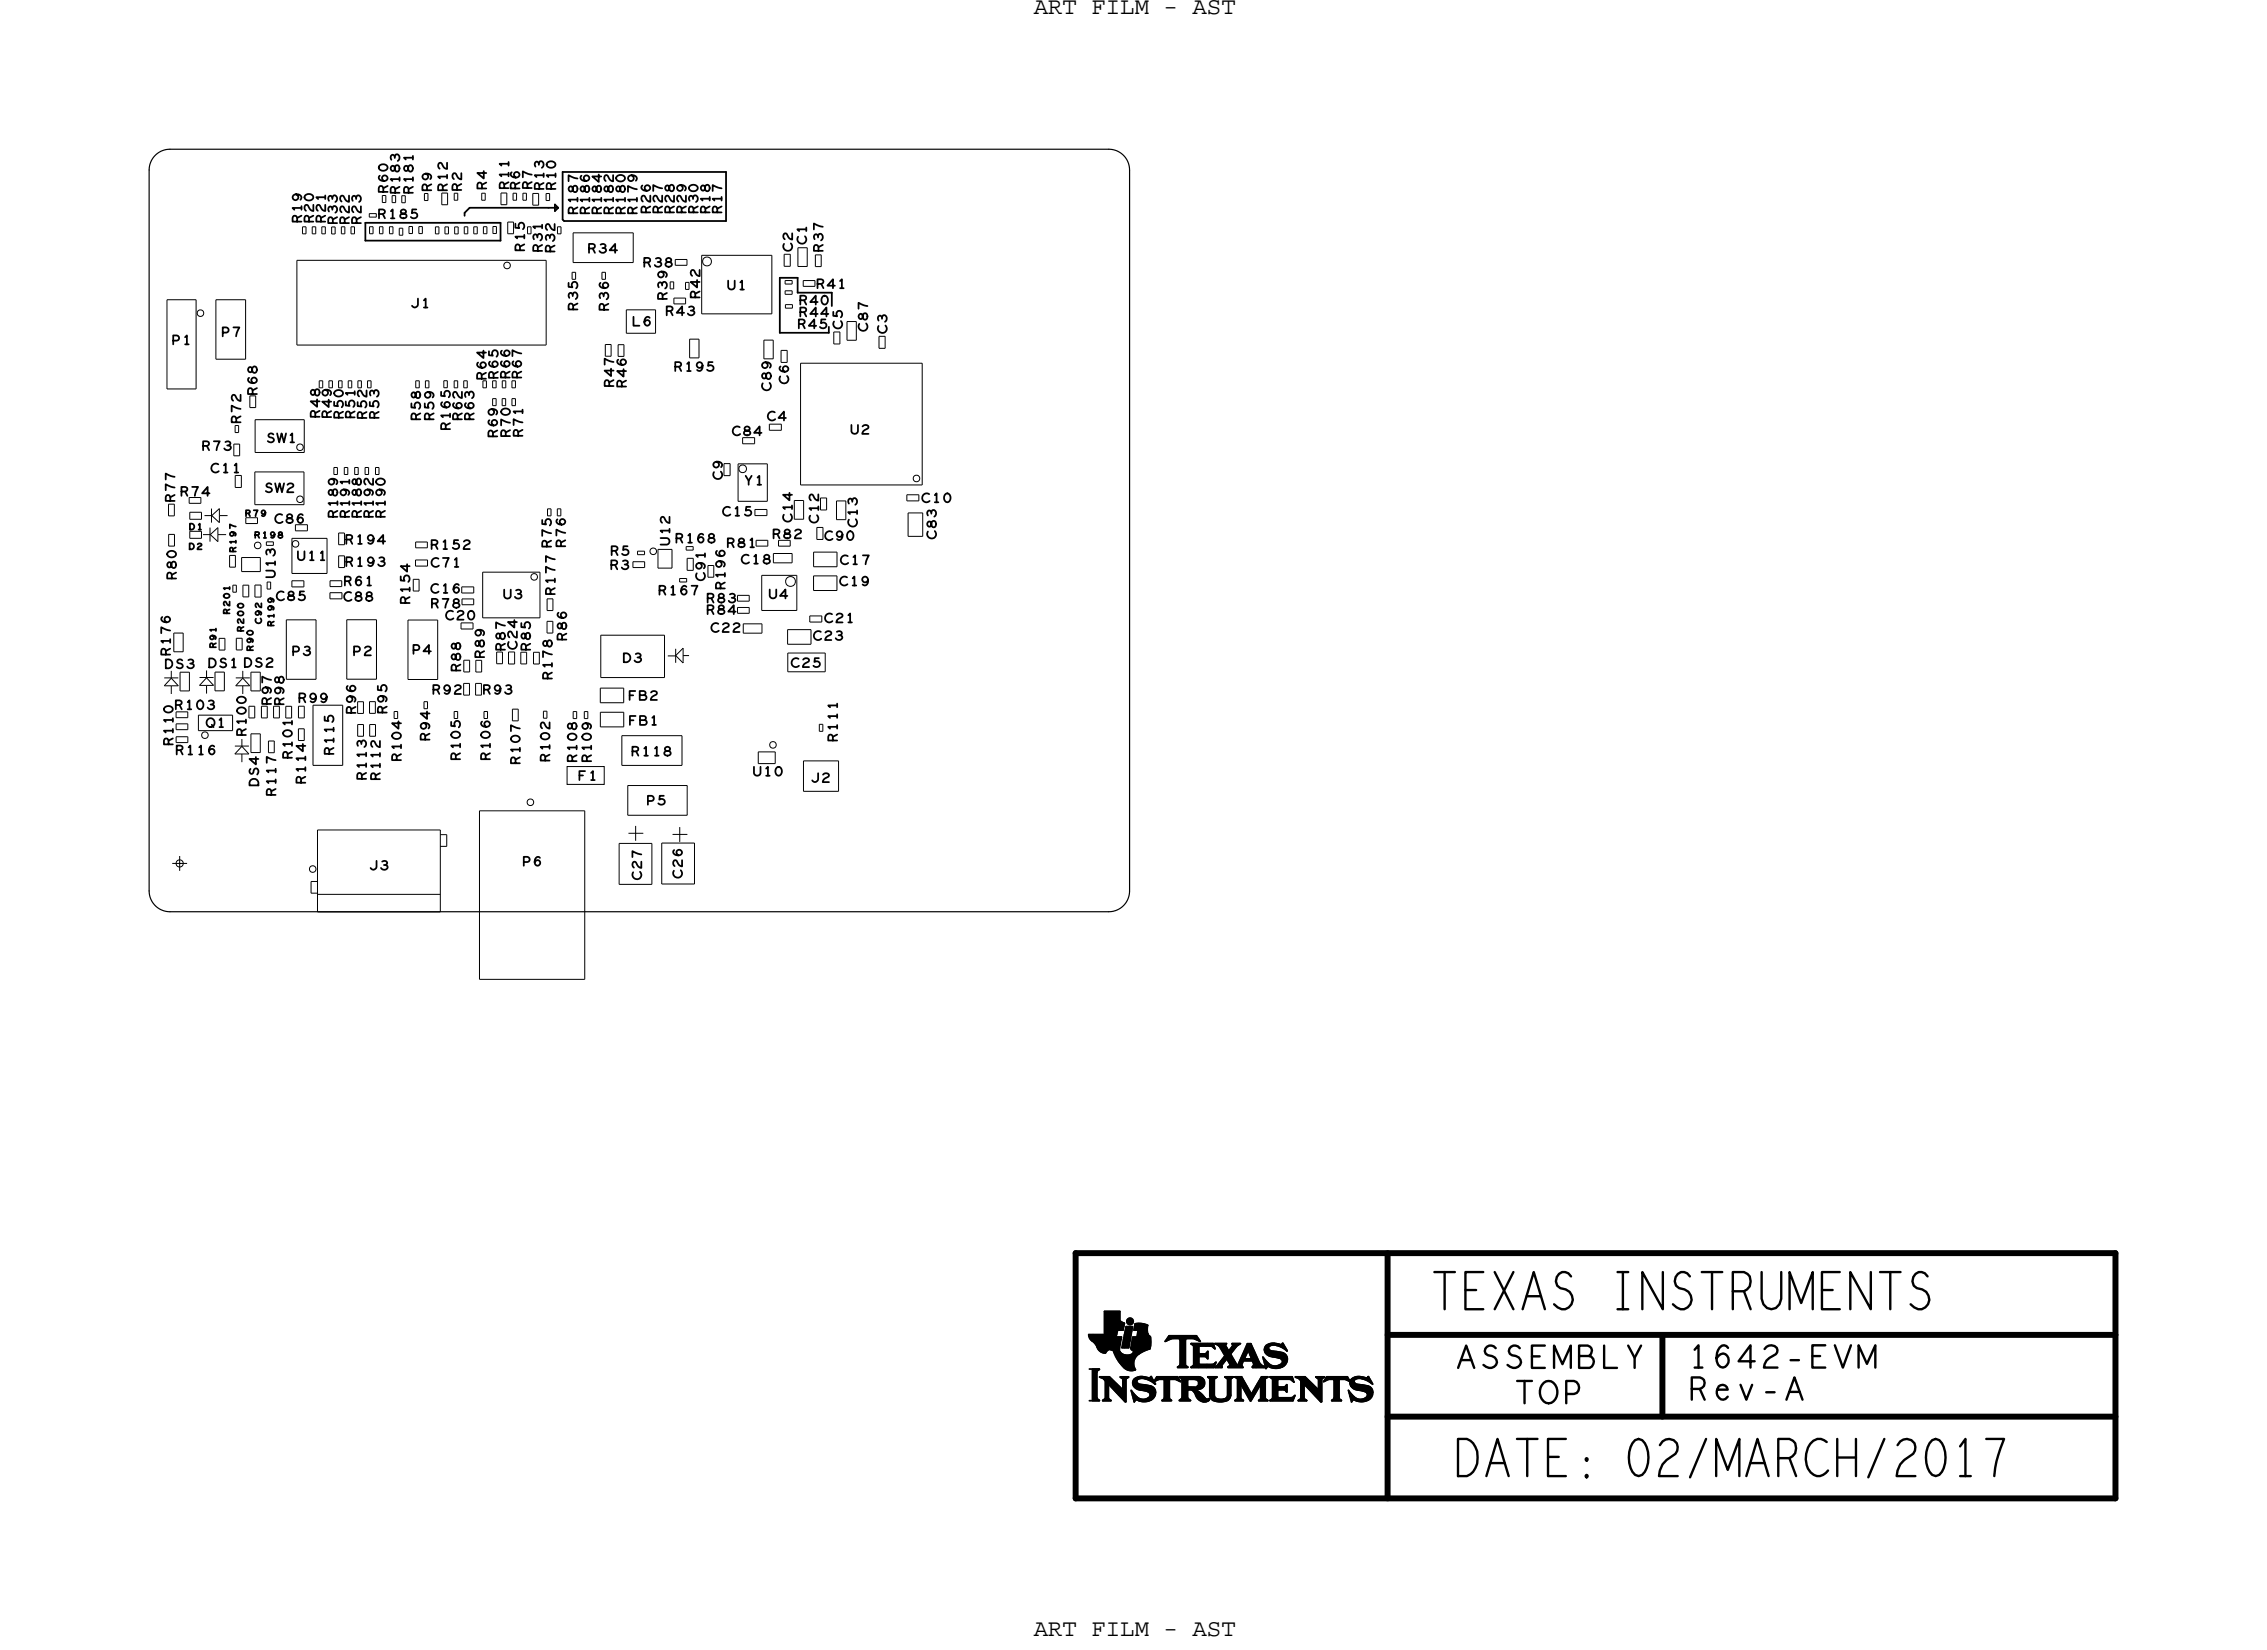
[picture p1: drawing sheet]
<svg xmlns="http://www.w3.org/2000/svg" width="194mm" height="141mm" viewBox="0 0 194 141" stroke-linecap="round" stroke-linejoin="round" font-family="sans-serif">
<defs><g id="words">
<g font-size="2.1">
<text x="88.4" y="1.2">ART FILM - AST</text>
<text x="88.4" y="139.8">ART FILM - AST</text>
</g>
<text font-size="1.9" x="144.4" y="119.6">Rev-A</text>
<g font-size=".8">
<text x="33.1" y="16.5" transform="rotate(-90 33.1 16.5)">R60</text>
<text x="34.2" y="16.6" transform="rotate(-90 34.2 16.6)">R183</text>
<text x="35.3" y="16.6" transform="rotate(-90 35.3 16.6)">R181</text>
<text x="36.9" y="16.4" transform="rotate(-90 36.9 16.4)">R9</text>
<text x="38.2" y="16.4" transform="rotate(-90 38.2 16.4)">R12</text>
<text x="39.4" y="16.4" transform="rotate(-90 39.4 16.4)">R2</text>
<text x="43.5" y="16.2" transform="rotate(-90 43.5 16.2)">R11</text>
<text x="46.5" y="16.3" transform="rotate(-90 46.5 16.3)">R13</text>
<text x="47.5" y="16.3" transform="rotate(-90 47.5 16.3)">R10</text>
<text x="25.8" y="19.1" transform="rotate(-90 25.8 19.1)">R19</text>
<text x="27.8" y="19.1" transform="rotate(-90 27.8 19.1)">R21</text>
<text x="28.8" y="19.2" transform="rotate(-90 28.8 19.2)">R33</text>
<text x="29.8" y="19.2" transform="rotate(-90 29.8 19.2)">R22</text>
<text x="30.9" y="19.2" transform="rotate(-90 30.9 19.2)">R23</text>
<text x="32.3" y="18.7">R185</text>
<text x="44.8" y="21.5" transform="rotate(-90 44.8 21.5)">R15</text>
<text x="46.3" y="21.6" transform="rotate(-90 46.3 21.6)">R31</text>
<text x="47.4" y="21.6" transform="rotate(-90 47.4 21.6)">R32</text>
<text x="50.2" y="21.6">R34</text>
<text x="55" y="22.8">R38</text>
<text x="59.7" y="18.3" transform="rotate(-90 59.7 18.3)">R30</text>
<text x="60.7" y="18.3" transform="rotate(-90 60.7 18.3)">R18</text>
<text x="61.7" y="18.3" transform="rotate(-90 61.7 18.3)">R17</text>
<text x="70.3" y="21.6" transform="rotate(-90 70.3 21.6)">R37</text>
<text x="49.4" y="26.6" transform="rotate(-90 49.4 26.6)">R35</text>
<text x="52" y="26.6" transform="rotate(-90 52 26.6)">R36</text>
<text x="56.9" y="26.9">R43</text>
<text x="57" y="25.7" transform="rotate(-90 57 25.7)">R39</text>
<text x="69.8" y="24.6">R41</text>
<text x="22" y="33.8" transform="rotate(-90 22 33.8)">R68</text>
<text x="27.3" y="35.7" transform="rotate(-90 27.3 35.7)">R48</text>
<text x="28.3" y="35.8" transform="rotate(-90 28.3 35.8)">R49</text>
<text x="29.3" y="35.8" transform="rotate(-90 29.3 35.8)">R50</text>
<text x="30.3" y="35.8" transform="rotate(-90 30.3 35.8)">R51</text>
<text x="31.3" y="35.8" transform="rotate(-90 31.3 35.8)">R52</text>
<text x="32.4" y="35.8" transform="rotate(-90 32.4 35.8)">R53</text>
<text x="40.5" y="36" transform="rotate(-90 40.5 36)">R63</text>
<text x="41.5" y="32.5" transform="rotate(-90 41.5 32.5)">R64</text>
<text x="42.6" y="32.4" transform="rotate(-90 42.6 32.4)">R65</text>
<text x="43.6" y="32.4" transform="rotate(-90 43.6 32.4)">R66</text>
<text x="52.5" y="33.1" transform="rotate(-90 52.5 33.1)">R47</text>
<text x="53.5" y="33.2" transform="rotate(-90 53.5 33.2)">R46</text>
<text x="17.2" y="38.5">R73</text>
<text x="18" y="40.4">C11</text>
<text x="20.6" y="36.2" transform="rotate(-90 20.6 36.2)">R72</text>
<text x="44.7" y="37.4" transform="rotate(-90 44.7 37.4)">R71</text>
<text x="14.9" y="42.9" transform="rotate(-90 14.9 42.9)">R77</text>
<text x="15.4" y="42.4">R74</text>
<text x="25.4" y="47.9">U11</text>
<text x="29.9" y="44.3" transform="rotate(-90 29.9 44.3)">R191</text>
<text x="48.3" y="46.8" transform="rotate(-90 48.3 46.8)">R76</text>
<text x="62.1" y="46.8">R81</text>
<text x="66" y="46">R82</text>
<text x="70" y="44.7" transform="rotate(-90 70 44.7)">C12</text>
<text x="73.3" y="45.1" transform="rotate(-90 73.3 45.1)">C13</text>
<text x="23.5" y="49.4" transform="rotate(-90 23.5 49.4)">U13</text>
<text x="29.4" y="50">R61</text>
<text x="29.5" y="48.4">R193</text>
<text x="36.8" y="50.7">C16</text>
<text x="52.1" y="48.6">R3</text>
<text x="60.3" y="49.6" transform="rotate(-90 60.3 49.6)">C91</text>
<text x="60.4" y="51.5">R83</text>
<text x="60.4" y="52.5">R84</text>
<text x="17.8" y="57">DS1 DS2</text>
<text x="41.2" y="59.3">R93</text>
<text x="41.4" y="56.3" transform="rotate(-90 41.4 56.3)">R89</text>
<text x="43.2" y="55.6" transform="rotate(-90 43.2 55.6)">R87</text>
<text x="14.8" y="63.7" transform="rotate(-90 14.8 63.7)">R110</text>
<text x="14.9" y="60.6">R103</text>
<text x="15" y="64.5">R116</text>
<text x="17.6" y="62.1">Q1</text>
<text x="21" y="62.9" transform="rotate(-90 21 62.9)">R100</text>
<text x="25" y="64.9" transform="rotate(-90 25 64.9)">R101</text>
<text x="28.5" y="64.5" transform="rotate(-90 28.5 64.5)">R115</text>
<text x="30.4" y="61" transform="rotate(-90 30.4 61)">R96</text>
<text x="39.3" y="65" transform="rotate(-90 39.3 65)">R105</text>
<text x="41.9" y="65" transform="rotate(-90 41.9 65)">R106</text>
<text x="53.7" y="61.9">FB1</text>
<text x="53.9" y="64.6">R118</text>
<text x="71.6" y="63.4" transform="rotate(-90 71.6 63.4)">R111</text>
<text x="23.6" y="68" transform="rotate(-90 23.6 68)">R117</text>
<text x="26.1" y="67" transform="rotate(-90 26.1 67)">R114</text>
<text x="31.3" y="66.7" transform="rotate(-90 31.3 66.7)">R113</text>
<text x="32.5" y="66.7" transform="rotate(-90 32.5 66.7)">R112</text>
<text x="49.4" y="66.6">F1</text>
</g>
<text font-size=".5" x="18.5" y="55.4" transform="rotate(-90 18.5 55.4)">R91</text>
</g></defs>
<!-- layer: Board Outline -->
<path d="M12.8 14.5v61.6zM14.5 12.8h80.3zM14.5 12.8a1.78 1.78 0 0 0-1.7 1.7M94.8 12.8a1.78 1.78 0 0 1 1.8 1.7M96.6 14.5v61.6zM12.8 76.1a1.78 1.78 0 0 0 1.7 1.8M14.5 77.9h80.3zM96.6 76.1a1.78 1.78 0 0 1-1.8 1.8" fill="none" stroke="#000" stroke-width=".1"/>
<!-- layer: Components -->
<g fill="none" stroke="#000" stroke-width=".09">
<path d="M25.9 20h.3zM25.9 19.4v.6zM25.9 19.4h.3zM26.2 19.4v.6zM26.7 20h.3zM26.7 19.4v.6zM26.7 19.4h.3zM27 19.4v.6zM27.5 19.4v.6zM27.5 19.4h.3zM27.5 20h.3zM27.8 19.4v.6z"/>
<path d="M28.4 20h.3zM28.4 19.4v.6zM28.7 19.4v.6zM29.2 20h.3zM29.2 19.4v.6zM29.5 19.4v.6zM30 20h.3zM30 19.4v.6zM30 19.4h.3zM30.3 19.4v.6zM31.6 18.6h.6zM31.6 18.3h.6z"/>
<path d="M31.6 18.3v.3zM31.6 20h.3zM31.6 19.4v.6zM31.6 19.4h.3zM31.9 19.4v.6zM32.4 19.4v.6zM32.4 19.4h.3zM32.4 20h.3zM32.7 17.3h.3zM32.7 16.7v.6zM32.7 19.4v.6zM33 16.7v.6z"/>
<path d="M33.3 20h.3zM33.3 19.4v.6zM33.3 19.4h.3zM33.5 17.3h.3zM33.5 16.7v.6zM33.6 19.4v.6zM33.8 16.7v.6zM34.1 19.5v.6zM34.1 19.5h.3zM34.3 17.3h.3zM34.3 16.7v.6zM34.3 16.7h.3z"/>
<path d="M34.4 19.5v.6zM34.6 16.7v.6zM35 19.4v.6zM35 19.4h.3zM35 20h.3zM35.3 19.4v.6zM35.8 20h.3zM35.8 19.4v.6zM35.8 19.4h.3zM36.1 19.4v.6zM36.3 17.1h.3zM36.3 16.5v.6z"/>
<path d="M36.6 16.5v.6zM37.2 20h.3zM37.2 19.4v.6zM37.2 19.4h.3zM37.5 19.4v.6zM37.8 16.5v1zM37.8 17.5h.5zM38 20h.3zM38 19.4v.6zM38 19.4h.3zM38.3 16.5v1zM38.3 19.4v.6z"/>
<path d="M38.8 17.1h.3zM38.8 16.5v.6zM38.9 20h.3zM38.9 19.4v.6zM38.9 19.4h.3zM39.1 16.5v.6zM39.2 19.4v.6zM39.7 19.4v.6zM39.7 19.4h.3zM39.7 20h.3zM40 19.4v.6zM40.5 19.4v.6z"/>
<path d="M40.5 19.4h.3zM40.5 20h.3zM40.8 19.4v.6zM41.2 17.1h.3zM41.2 16.5v.6zM41.2 16.5h.3zM41.3 20h.3zM41.3 19.4v.6zM41.3 19.4h.3zM41.5 16.5v.6zM41.6 19.4v.6zM42.1 20h.3z"/>
<path d="M42.1 19.4v.6zM42.1 19.4h.3zM42.4 19.4v.6zM42.8 16.5h.5zM42.8 16.5v1zM42.8 17.5h.5zM43.3 16.5v1zM43.4 19v1zM43.4 19h.5zM43.4 20h.5zM43.9 17.1h.3zM43.9 16.5v.6z"/>
<path d="M43.9 16.5h.3zM43.9 19v1zM44.2 16.5v.6zM44.7 16.5v.6zM44.7 16.5h.3zM44.7 17.1h.3zM45 16.5v.6zM45.1 20h.3zM45.1 19.4h.3zM45.4 19.4v.6zM45.6 16.5v1zM45.6 16.5h.4z"/>
<path d="M45.6 17.5h.4zM46 16.5v1zM46.7 17.1h.3zM46.7 16.5v.6zM46.7 16.5h.3zM47 16.5v.6zM47.7 20h.3zM47.7 19.4h.3zM48 19.4v.6zM49 19.9h5.1zM49 19.9v2.5zM54.1 19.9v2.5z"/>
<path d="M14.3 33.2h2.5zM14.3 25.6v7.6zM14.3 25.6h2.5zM16.8 25.6v7.6zM16.9 26.6l.2-.1 .2 .1 .1 .2-.1 .1-.2 .1-.2-.1v-.1zM18.5 25.6h2.5zM18.5 25.6v5.1zM18.5 30.7h2.5zM20 37.9h.5zM20 37.9v1zM20 38.9h.5zM20.1 36.4v.6z"/>
<path d="M20.1 37h.3zM20.4 36.4v.6zM20.5 37.9v1zM21 25.6v5.1zM21.4 33.8v1zM21.4 34.8h.5zM21.8 35.9h4.2zM21.8 35.9v2.8zM21.8 38.7h4.2zM21.9 33.8v1zM25.4 29.5h21.3zM25.4 22.2v7.3z"/>
<path d="M25.4 22.2h21.3zM26 35.9v2.8zM27.3 32.5v.6zM27.3 32.5h.3zM27.6 32.5v.6zM28.1 32.5v.6zM28.1 32.5h.3zM28.4 32.5v.6zM28.5 39.9h.3zM28.5 39.9v.6zM28.8 39.9v.6zM28.9 32.5v.6z"/>
<path d="M28.9 32.5h.3zM29.2 32.5v.6zM29.4 39.9h.3zM29.4 39.9v.6zM29.7 39.9v.6zM29.8 32.5v.6zM29.8 32.5h.3zM30.1 32.5v.6zM30.3 39.9h.3zM30.3 39.9v.6zM30.6 32.5v.6zM30.6 32.5h.3z"/>
<path d="M30.6 39.9v.6zM30.9 32.5v.6zM31.2 39.9h.3zM31.2 39.9v.6zM31.4 33.1h.3zM31.4 32.5v.6zM31.4 32.5h.3zM31.5 39.9v.6zM31.7 32.5v.6zM32.1 39.9h.3zM32.1 39.9v.6zM32.4 39.9v.6z"/>
<path d="M34.1 20.1h.3zM35.5 33.1h.3zM35.5 32.5v.6zM35.5 32.5h.3zM35.8 32.5v.6zM36.4 32.5v.6zM36.4 32.5h.3zM36.4 33.1h.3zM36.7 32.5v.6zM37.9 33.1h.3zM37.9 32.5h.3zM37.9 32.5v.6z"/>
<path d="M38.2 32.5v.6zM38.8 33.1h.3zM38.8 32.5v.6zM38.8 32.5h.3zM39.1 32.5v.6zM39.6 33.1h.3zM39.6 32.5v.6zM39.6 32.5h.3zM39.9 32.5v.6zM41.3 33.1h.3zM41.3 32.5v.6zM41.6 32.5v.6z"/>
<path d="M42.1 34.7h.3zM42.1 33.1h.3zM42.1 34.1v.6zM42.1 34.1h.3zM42.1 32.5v.6zM42.4 34.1v.6zM42.4 32.5v.6zM42.9 34.1v.6zM42.9 34.1h.3zM42.9 34.7h.3zM42.9 33.1h.3zM42.9 32.5v.6z"/>
<path d="M43.1 22.5l.3-.1 .2 .1v.2v.2l-.2 .1-.3-.1v-.2zM43.2 34.1v.6zM43.2 32.5v.6zM43.8 32.5v.6zM43.8 32.5h.3zM43.8 33.1h.3zM43.8 34.1v.6zM43.8 34.1h.3zM43.8 34.7h.3zM44.1 32.5v.6zM44.1 34.1v.6zM46.7 22.2v7.3z"/>
<path d="M48.9 23.3h.3zM48.9 23.3v.6zM49 22.4h5.1zM49.2 23.3v.6zM51.5 23.9h.3zM51.5 23.3h.3zM51.5 23.3v.6zM51.7 29.4h.5zM51.7 29.4v1zM51.8 23.3v.6zM52.2 29.4v1zM52.8 29.5v1z"/>
<path d="M52.8 29.5h.5zM53.3 29.5v1zM53.5 26.5h2.5zM53.5 26.5v2zM53.5 28.5h2.5zM56 26.5v2zM57.3 24.7h.3zM57.3 24.1h.3zM57.3 24.1v.6zM57.6 24.1v.6zM57.6 26h1zM57.6 25.5h1z"/>
<path d="M57.6 25.5v.5zM57.7 22.7h1zM57.7 22.2h1zM57.7 22.2v.5zM58.6 24.7h.3zM58.6 24.1h.3zM58.6 24.1v.6zM58.6 25.5v.5zM58.7 22.2v.5zM58.9 24.1v.6zM59 29v1.6zM59 29h.8z"/>
<path d="M59 30.6h.8zM59.8 29v1.6zM60 21.8h6zM60 26.8h6zM60 21.8v5zM61.9 39.6h.5zM61.9 39.6v1zM62.4 39.6v1zM63.1 39.6h2.5zM63.1 39.6v3.2zM63.2 39.8l.3-.1 .2 .1 .1 .3-.1 .2-.2 .1-.3-.1v-.2zM63.5 37.9h1z"/>
<path d="M63.5 37.4h1zM63.5 37.4v.5zM64.5 37.4v.5zM65.3 30.7h.8zM65.3 29.1v1.6zM65.3 29.1h.8zM65.6 39.6v3.2zM65.8 36.8h1zM65.8 36.2h1zM65.8 36.2v.6zM66 21.8v5zM66.1 29.1v1.6z"/>
<path d="M66.8 29.9v1.1zM66.8 29.9h.5zM66.8 31h.5zM66.8 36.2v.6zM67 21.7v1.1zM67 21.7h.6zM67 22.8h.6zM67.1 25.1h.6zM67.1 24.3h.6zM67.1 24.8h.6zM67.1 24.8v.3zM67.1 24h.6z"/>
<path d="M67.1 24v.3zM67.1 26.3h.6zM67.1 26h.6zM67.1 26v.3zM67.3 29.9v1.1zM67.6 21.7v1.1zM67.7 24.8v.3zM67.7 24v.3zM67.7 26v.3zM68.2 22.8h.8zM68.2 21.2v1.6zM68.2 21.2h.8z"/>
<path d="M68.4 31h10.4zM68.4 31v10.4zM68.7 24.5h1zM68.7 24h1zM68.7 24v.5zM69 21.2v1.6zM69.7 21.8v1zM69.7 22.8h.5zM70.2 21.8v1zM71.3 28.4v1zM71.3 28.4h.5zM71.3 29.4h.5z"/>
<path d="M71.8 28.4v1zM72.4 29.1h.8zM72.4 27.5v1.6zM72.4 27.5h.8zM73.2 27.5v1.6zM75.1 28.7v1.1zM75.1 28.7h.6zM75.1 29.8h.6zM75.7 28.7v1.1zM78.8 31v10.4zM14 57.9h1.2zM14 58.6h.6z"/>
<path d="M14.4 43.1v1zM14.4 44.1h.5zM14.4 45.7h.5zM14.4 45.7v1zM14.4 46.7h.5zM14.6 58.6h.6zM14.6 57.9l-.6 .7zM14.6 57.3v.6zM14.6 57.9l.6 .7zM14.6 58.6v.7zM14.9 55.7h.8zM14.9 54.1v1.6z"/>
<path d="M14.9 54.1h.8zM14.9 43.1v1zM14.9 45.7v1zM15.4 57.4v1.6zM15.4 57.4h.8zM15.4 59h.8zM15.7 54.1v1.6zM16.2 43h1zM16.2 42.5v.5zM16.2 57.4v1.6zM16.2 45.4h1zM16.2 45.4v.6z"/>
<path d="M16.2 43.8h1zM16.2 43.8v.6zM16.2 46h1zM16.2 44.4h1zM17.1 57.9h1.2zM17.1 58.6h.6zM17.2 42.5v.5zM17.2 45.4v.6zM17.2 43.8v.6zM17.4 45.7h.6zM17.5 44.1h.6zM17.7 58.6h.6z"/>
<path d="M17.7 57.9l-.6 .7zM17.7 57.3v.6zM17.7 57.9l.6 .7zM17.7 58.6v.7zM18 45.1v1.2zM18 45.7l.6-.6zM18 45.7l.6 .6zM18.1 43.5v1.2zM18.1 44.1l.7-.6zM18.1 44.1l.7 .6zM18.4 57.4v1.6zM18.4 57.4h.8z"/>
<path d="M18.4 59h.8zM18.6 45.1v.6zM18.6 45.7v.6zM18.6 45.7h.7zM18.7 54.5h.5zM18.7 54.5v1zM18.7 55.5h.5zM18.8 43.5v.6zM18.8 44.1v.6zM18.8 44.1h.7zM19.2 57.4v1.6zM19.2 54.5v1z"/>
<path d="M19.6 47.5v1zM19.6 47.5h.5zM19.6 48.5h.5zM19.9 50.6h.3zM19.9 50v.6zM19.9 50h.3zM20.1 40.6v1.1zM20.1 41.7h.5zM20.1 47.5v1zM20.2 57.9h1.2zM20.2 58.6h.6zM20.2 54.5h.5z"/>
<path d="M20.2 54.5v1zM20.2 55.5h.5zM20.2 50v.6zM20.6 40.6v1.1zM20.7 47.6v1.2zM20.7 47.6h1.6zM20.7 48.8h1.6zM20.7 54.5v1zM20.8 57.9l-.6 .7zM20.8 58.6h.6zM20.8 57.3v.6zM20.8 57.9l.6 .7z"/>
<path d="M20.8 58.6v.7zM20.8 50v1zM20.8 50h.5zM20.8 51h.5zM21 44.7h1zM21 44.2h1zM21 44.2v.5zM21.3 50v1zM21.5 57.4v1.6zM21.5 57.4h.8zM21.5 59h.8zM21.8 43.1h4.2z"/>
<path d="M21.8 40.3h4.2zM21.8 40.3v2.8zM21.8 50h.5zM21.8 50v1zM21.8 51h.5zM21.8 46.4l.2-.1 .2 .1 .1 .2-.1 .2-.2 .1-.2-.1v-.2zM22 44.2v.5zM22.3 57.4v1.6zM22.3 47.6v1.2zM22.3 50v1zM22.8 46.6h.6zM22.8 46.3h.6z"/>
<path d="M22.8 46.3v.3zM22.8 50.3h.3zM22.8 49.7v.6zM22.8 49.7h.3zM23.1 49.7v.6zM23.4 46.3v.3zM24.5 58h2.5zM24.5 53h2.5zM24.5 53v5zM25 50.1h1zM25 49.6h1zM25 49.6v.5z"/>
<path d="M25 46h3zM25 49h3zM25 46v3zM25.1 46.3l.2-.1 .2 .1v.2v.2h-.2h-.2l-.1-.2zM25.3 45.4h1zM25.3 44.8h1zM25.3 44.8v.6zM26 49.6v.5zM26 40.3v2.8zM26.3 44.8v.6zM27 53v5zM28 46v3z"/>
<path d="M28.2 51.2h1zM28.2 50.6h1zM28.2 50.6v.6zM28.2 50.1h1zM28.2 49.6h1zM28.2 49.6v.5zM28.5 40.5h.3zM29 45.5v1zM29 45.5h.4zM29 47.5v1zM29 47.5h.4zM29 46.5h.5z"/>
<path d="M29 48.5h.5zM29.2 50.6v.6zM29.4 40.5h.3zM29.5 45.5v1zM29.5 47.5v1zM29.6 58h2.6zM29.6 53h2.6zM29.6 53v5zM30.3 40.5h.3zM30.6 60h.5zM31.1 60v1zM31.2 40.5h.3z"/>
<path d="M31.6 60h.5zM31.6 60v1zM32.1 60v1zM32.1 40.5h.3zM32.2 53v5zM34.9 58.1h2.5zM34.9 53h2.5zM34.9 53v5.1zM35.3 49.5v1zM35.3 49.5h.5zM35.3 50.5h.5zM35.5 48.4h1z"/>
<path d="M35.5 47.8h1zM35.5 47.8v.6zM35.5 46.8h1zM35.5 46.3h1zM35.5 46.3v.5zM35.8 49.5v1zM36.2 60h.3zM36.2 60v.6zM36.5 46.3v.5zM36.5 60v.6zM36.5 47.8v.6zM37.4 53v5.1z"/>
<path d="M39.4 53.7h1zM39.4 53.2h1zM39.4 53.2v.5zM39.5 50.7h1zM39.5 50.1h1zM39.5 51.7h1zM39.5 51.2h1zM39.5 51.2v.5zM39.6 58.4v1zM39.6 58.4h.5zM39.6 59.4h.5zM39.7 56.4v1z"/>
<path d="M39.7 56.4h.4zM39.7 57.4h.4zM40.1 58.4v1zM40.1 56.4v1zM40.4 53.2v.5zM40.5 51.2v.5zM40.5 50.1v.6zM40.7 58.4v1zM40.7 58.4h.5zM40.7 59.4h.5zM40.7 56.4v1zM40.7 57.4h.5z"/>
<path d="M41.2 58.4v1zM41.2 56.4v1zM41.3 48.9v3.9zM41.3 48.9h4.9zM41.3 52.8h4.9zM42.5 55.7v1zM42.5 56.7h.5zM43 55.7v1zM43.5 55.7h.5zM43.5 55.7v1zM43.5 56.7h.5zM44 55.7v1z"/>
<path d="M44.5 55.7h.5zM44.5 55.7v1zM44.5 56.7h.5zM45 55.7v1zM45.5 49.1l.2-.1 .2 .1v.2v.2l-.2 .1-.2-.1-.1-.2zM45.6 55.7v1zM45.6 55.7h.5zM45.6 56.7h.5zM46.1 55.7v1zM46.2 48.9v3.9zM46.8 53.1v1zM46.8 53.1h.5z"/>
<path d="M46.8 54.1h.5zM46.8 51.2v1zM46.8 51.2h.5zM46.8 52.2h.5zM46.8 44.1h.3zM46.8 43.5v.6zM46.8 43.5h.3zM47.1 43.5v.6zM47.3 53.1v1zM47.3 51.2v1zM47.6 43.5v.6zM47.6 43.5h.3z"/>
<path d="M47.9 43.5v.6zM51.3 58.8h2zM51.3 58.8v1.2zM51.4 54.3h5.4zM51.4 54.3v3.6zM51.4 57.9h5.4zM53.3 58.8v1.2zM54.1 48.5h1zM54.1 48h1zM54.1 48v.5zM54.5 47.4h.6zM54.5 47.1h.6z"/>
<path d="M54.5 47.1v.3zM55.1 47.1v.3zM55.1 48v.5zM55.6 46.9l.2-.1 .3 .1v.2v.2l-.3 .1-.2-.1v-.2zM56.3 46.9h1.2zM56.3 46.9v1.6zM56.3 48.5h1.2zM56.8 54.3v3.6zM57.1 56h.7zM57.5 46.9v1.6zM57.8 55.4v1.2zM57.8 56l.6 .6z"/>
<path d="M58.1 49.7h.6zM58.1 49.4h.6zM58.1 49.4v.3zM58.4 56h.5zM58.4 56.5v.1zM58.4 55.4l-.6 .6zM58.4 55.4v1.1zM58.7 47h.6zM58.7 46.7h.6zM58.7 46.7v.3zM58.7 49.4v.3zM58.7 47.7h.6z"/>
<path d="M58.7 47.7v1zM58.7 48.7h.6zM59.3 46.7v.3zM59.3 47.7v1zM60.5 48.3h.5zM60.5 49.3h.5zM61 48.3v1zM61.9 40.6h.5zM63.1 52.4h1zM63.1 51.4h1zM63.1 51.9h1zM63.1 50.9h1z"/>
<path d="M63.1 42.8h2.5zM63.5 54.1h1.6zM63.5 53.3h1.6zM63.5 53.3v.8zM64.1 51.9v.5zM64.1 50.9v.5zM64.5 44.1h1.1zM64.5 43.5h1.1zM64.5 43.5v.6zM64.6 46.7h1zM64.6 46.2h1zM65.1 49.2h3z"/>
<path d="M65.1 52.2h3zM65.1 49.2v3zM65.1 53.3v.8zM65.6 43.5v.6zM65.6 46.2v.5zM66.1 48.1h1.6zM66.1 47.3h1.6zM66.1 47.3v.8zM66.6 46.7h1zM66.6 46.2v.5zM67.3 55h2zM67.3 53.8h2z"/>
<path d="M67.3 53.8v1.2zM67.4 55.8h3.2zM67.4 55.8v1.6zM67.4 57.4h3.2zM67.6 46.2v.5zM67.7 47.3v.8zM67.9 44.4h.8zM67.9 42.8h.8zM67.9 42.8v1.6zM68.1 49.2v3zM68.4 41.4h10.4zM68.7 42.8v1.6z"/>
<path d="M69.2 53.1h1.1zM69.2 52.6h1.1zM69.2 52.6v.5zM69.3 53.8v1.2zM69.6 50.5h2zM69.6 49.2h2zM69.6 49.2v1.3zM69.6 48.4h2zM69.6 47.2h2zM69.6 47.2v1.2zM69.8 45.1h.6zM69.8 45.1v1z"/>
<path d="M69.8 46.1h.6zM70.1 42.5h.6zM70.1 43.6h.6zM70.3 52.6v.5zM70.4 45.1v1zM70.6 55.8v1.6zM70.7 42.5v1.1zM71.5 44.4h.8zM71.5 42.8h.8zM71.5 42.8v1.6zM71.6 49.2v1.3zM71.6 47.2v1.2z"/>
<path d="M72.3 42.8v1.6zM77.5 42.8h1.1zM77.5 42.3h1.1zM77.5 42.3v.5zM77.6 43.8h1.3zM77.6 43.8v2zM77.6 45.8h1.3zM78.1 40.7l.3-.1 .2 .1v.2v.2l-.2 .1-.3-.1v-.2zM78.6 42.3v.5zM78.9 43.8v2zM15.1 61.3h1zM15.1 62.3h1z"/>
<path d="M15.1 61.8h1zM15.1 61.8v.5zM15.1 63.4h1zM15.1 63h1zM15.1 63v.4zM16.1 60.8v.5zM16.1 61.8v.5zM16.1 63v.4zM17 61.1h2.9zM17 61.1v1.3zM17 62.4h2.9zM17.3 62.6l.2-.1 .2 .1 .1 .2-.1 .2-.2 .1-.2-.1-.1-.2z"/>
<path d="M19.9 61.1v1.3zM20.1 63.7h1.2zM20.1 64.4h.6zM20.7 64.4h.6zM20.7 63.8l-.6 .6zM20.7 63.1v.7zM20.7 63.8l.6 .6zM20.7 64.4v.7zM21.3 60.3h.5zM21.3 61.3h.5zM21.5 62.7v1.6zM21.5 62.7h.8z"/>
<path d="M21.5 64.3h.8zM21.8 60.3v1zM22.3 62.7v1.6zM22.4 60.3h.4zM22.4 60.3v1zM22.4 61.3h.4zM22.8 60.3v1zM23 63.3h.4zM23 63.3v1zM23 64.3h.4zM23.4 60.3h.5zM23.4 60.3v1z"/>
<path d="M23.4 61.3h.5zM23.4 63.3v1zM23.9 60.3v1zM24.4 60.3h.5zM24.4 60.3v1zM24.9 60.3v1zM25.5 62.3h.5zM25.5 62.3v1zM25.5 63.3h.5zM25.5 60.3h.5zM25.5 60.3v1zM25.5 61.3h.5z"/>
<path d="M26 62.3v1zM26 60.3v1zM26.6 76.3h.5zM26.6 75.3h.5zM26.6 75.3v1zM26.8 65.4h2.5zM26.8 60.3v5.1zM26.8 60.3h2.5zM27.1 70.9v7zM27.1 70.9h10.5zM27.1 77.9h10.5zM27.1 76.4h10.5z"/>
<path d="M29.3 60.3v5.1zM30.6 61h.5zM30.6 61.9h.5zM30.6 61.9v1zM30.6 62.9h.5zM31.1 61.9v1zM31.6 61h.5zM31.6 61.9v1zM31.6 61.9h.5zM31.6 62.9h.5zM32.1 61.9v1zM33.7 61.4h.3z"/>
<path d="M33.7 60.8h.3zM33.7 60.8v.6zM34 60.8v.6zM36.2 60.6h.3zM37.6 71.3h.6zM37.6 72.3h.6zM37.6 70.9v7zM38.2 71.3v1zM38.8 60.8h.3zM38.8 60.8v.6zM39.1 60.8v.6zM41 69.3h9z"/>
<path d="M41 69.3v14.4zM41.4 60.8h.3zM41.4 60.8v.6zM41.7 60.8v.6zM43.8 60.6h.5zM43.8 60.6v1zM43.8 61.6h.5zM44.3 60.6v1zM45.1 68.4l.2-.1 .3 .1v.1v.2l-.3 .1-.2-.1v-.2zM46.5 61.4h.3zM46.5 60.8h.3zM46.5 60.8v.6z"/>
<path d="M46.8 60.8v.6zM48.5 65.5h3.2v1.5h-3.2zM49 61.4h.3zM49 60.8h.3zM49 60.8v.6zM49.3 60.8v.6zM50 60.8h.3zM50 60.8v.6zM50 61.4h.3zM50 69.3v14.4zM50.3 60.8v.6zM51.3 60h2z"/>
<path d="M51.3 60.9h2zM51.3 60.9v1.2zM51.3 62.1h2zM52.9 72.1v3.5zM52.9 72.1h2.8zM52.9 75.6h2.8zM53.2 62.9h5.1zM53.2 62.9v2.5zM53.2 65.4h5.1zM53.3 60.9v1.2zM53.7 67.1v2.6zM53.7 67.1h5.1z"/>
<path d="M53.7 69.7h5.1zM53.7 71.2h1.3zM54.3 70.6v1.2zM55.7 72.1v3.5zM56.6 72v3.5zM56.6 72h2.8zM56.6 75.5h2.8zM57.5 71.3h1.3zM58.1 70.7v1.2zM58.3 62.9v2.5zM58.8 67.1v2.6zM59.4 72v3.5z"/>
<path d="M64.8 65.2h1.5zM64.8 64.2h1.5zM64.8 64.2v1zM65.9 63.5l.2-.1 .2 .1 .1 .1-.1 .2-.2 .1-.2-.1-.1-.2zM66.3 64.2v1zM68.7 65h3zM68.7 67.6h3zM68.7 65v2.6zM70 62.5h.3zM70 61.9v.6zM70 61.9h.3zM70.3 61.9v.6z"/>
<path d="M71.7 65v2.6zM41 83.7h9z"/>
<circle cx="67.6" cy="49.7" r=".42"/>
</g>
<!-- layer: Text -->
<g fill="none" stroke="#000" stroke-width=".2">
<path d="M122.6 108.7h1.8M123.5 108.7v3.2M124.7 116.9l.6-1.9 .7 1.9M124.9 116.2h.9M125.3 110.2h.9M126.8 108.7h-1.5v3.2h1.5M127.8 108.7l1.6 3.2M127.9 115.2a.47 .47 0 0 0-.8-.1 .47 .47 0 0 0 .1 .7 .61 .61 0 0 1 .7 .8 .67 .67 0 0 1-1.1 0M129.4 108.7l-1.6 3.2M129.7 118h1.3M129.9 115.2a.47 .47 0 0 0-.7-.1 .47 .47 0 0 0 .1 .7 .61 .61 0 0 1 .7 .8 .67 .67 0 0 1-1.1 0M130.2 111.9l.9-3.2 1 3.2"/>
<path d="M130.3 118v1.9M130.5 110.8h1.2M131 115.9h.6M132 118.2a.78 .78 0 0 1 .9 0 .78 .78 0 0 1 .2 .9 .75 .75 0 0 1-.7 .8 .75 .75 0 0 1-.7-.8 1.06 1.06 0 0 1 .3-.9zM132.1 115h-1.1v1.9h1.1M132.9 116.9v-1.9l.7 1.6 .7-1.6v1.9M133.9 119.1h.7a.57 .57 0 0 0 .4-.5 .57 .57 0 0 0-.4-.6h-.7v1.9M134.3 109.1a.71 .71 0 0 0-1.1-.2 .71 .71 0 0 0 .2 1.2 .93 .93 0 0 1 1 .7 .93 .93 0 0 1-.6 1.1h-.3l-.6-.5M135 115.9h.9a.53 .53 0 0 1 .4 .4 .53 .53 0 0 1-.4 .6h-.9v-1.9h.7a.48 .48 0 0 1 .4 .4 .48 .48 0 0 1-.2 .5M137.1 115v1.9h1.1M138.3 108.7h.9M138.3 111.9h.9"/>
<path d="M138.7 108.7v3.2M139.2 115l.5 1v.9M140.3 115l-.6 1M142.2 108.7v3.2l-1.8-3.2v3.2M144.5 109.1a.71 .71 0 0 0-1.2-.2 .71 .71 0 0 0 .3 1.2 .93 .93 0 0 1 1 .7 .93 .93 0 0 1-.6 1.1h-.3l-.7-.5M144.6 118.7h.7a.5 .5 0 0 0 .4-.5 .5 .5 0 0 0-.4-.5h-.7v1.9M144.9 116.9h.6M144.9 115.3l.3-.4v2M145.5 108.7h1.7M146.4 108.7v3.2M147.7 115.2l-.1-.2a.56 .56 0 0 0-.8 .6 .94 .94 0 0 0 .5 1.3 .62 .62 0 0 0 .5-.6 .62 .62 0 0 0-.5-.7l-.2 .1-.4 .4M148.1 110.3h1a.87 .87 0 0 0 .6-.8 .87 .87 0 0 0-.6-.8h-1v3.2"/>
<path d="M149.1 110.3l.6 1.6M150 116.3h-1.4l1.1-1.4v2M150.6 108.7v2.3l.2 .4a.77 .77 0 0 0 .6 .5 .77 .77 0 0 0 .7-.5l.2-.4v-2.3M150.9 115.3a.6 .6 0 0 1 .5-.4 .6 .6 0 0 1 .6 .5l-.2 .3a1.31 1.31 0 0 0-1 1.2h1.2M152.7 119.6l.7-1.9 .7 1.9M153 111.9v-3.2l1 2.6 1-2.6v3.2M153.1 116.2h.7M154.9 115.9h.7M155.8 110.2h.9M156 114.9h-1.1v2h1.1M156.9 114.9l.7 2 .6-2M157.3 108.7h-1.5v3.2h1.5"/>
<path d="M158.9 116.9v-2l.7 1.6 .7-1.6v2M159.9 108.7v3.2l-1.7-3.2v3.2M160.7 108.7h1.8M161.6 108.7v3.2M164.8 109.1a.71 .71 0 0 0-1.1-.2 .71 .71 0 0 0 .2 1.2 .93 .93 0 0 1 1 .7 .93 .93 0 0 1-.6 1.1h-.3l-.7-.5M124.6 122.9h.8a1.83 1.83 0 0 1 .3 3.1l-.3 .1h-.8zM127.1 126.1l.9-3.2 1 3.2M127.4 125h1.2M129.7 122.9h1.7M130.6 122.9v3.2M132.3 124.5h1M133.9 122.9h-1.6v3.2h1.6"/>
<path d="M135.6 124.6l.1 .1-.1 .1zM135.6 126.1v-.1l.1 .2h-.1zM139.8 123.1a.69 .69 0 0 1 1 .5 2.34 2.34 0 0 1-.4 2.4 .69 .69 0 0 1-1-.6 2.34 2.34 0 0 1 .4-2.3zM141.9 123.5a.78 .78 0 0 1 1.1-.5 .78 .78 0 0 1 .2 1.2 2.12 2.12 0 0 0-1.4 1.9h1.6M145.9 122.9l-1.4 3.3M146.7 126.1v-3.2l1 2.7 1-2.7v3.2M149.3 126.1l1-3.2 .9 3.2M149.6 125h1.3M152 124.6h1a.87 .87 0 0 0 .6-.8 .87 .87 0 0 0-.6-.9h-1v3.2M153 124.6l.6 1.5M156.2 123.2a.95 .95 0 0 0-1.6 .5 1.74 1.74 0 0 0 .7 2.4 1.06 1.06 0 0 0 1-.5M157.1 122.9v3.2"/>
<path d="M157.1 124.5h1.6M158.7 122.9v3.2M161.1 122.9l-1.4 3.3M162.2 123.5a.78 .78 0 0 1 1.2-.5 .78 .78 0 0 1 .2 1.2 2.12 2.12 0 0 0-1.4 1.9h1.6M165.2 123.1a.69 .69 0 0 1 1 .5 2.34 2.34 0 0 1-.4 2.4 .69 .69 0 0 1-1-.6 2.34 2.34 0 0 1 .4-2.3zM167.6 123.6l.4-.7v3.2M167.6 126.1h.9M169.8 122.9h1.5l-.3 .8a8.1 8.1 0 0 0-.5 2.4"/>
</g>
<g fill="none" stroke="#000" stroke-width=".15">
<path d="M25.3 16.6a.26 .26 0 0 1 .2 .3 .26 .26 0 0 1-.4 .1 .26 .26 0 0 1 .1-.4 .34 .34 0 0 1 .4 0 .34 .34 0 0 1 .1 .5M25.4 18.9v-.3a.2 .2 0 0 0-.2-.2 .2 .2 0 0 0-.2 .2v.3h.8M25.8 17.8h-.8l.2 .1M26.1 16.7a.34 .34 0 0 1 .5-.1 .34 .34 0 0 1 .1 .4 .34 .34 0 0 1-.5 .1 .34 .34 0 0 1-.1-.4zM26.4 18.9v-.3a.2 .2 0 0 0-.2-.2 .2 .2 0 0 0-.2 .2v.3h.8M26.8 18.4l-.4 .2M26.8 17.5v.5a.67 .67 0 0 1-.5-.5l-.2 .1-.1 .2 .2 .2M27.4 18.9v-.3a.2 .2 0 0 0-.2-.2 .2 .2 0 0 0-.2 .2v.3h.8M27.8 17.5v.5a.67 .67 0 0 1-.5-.5l-.2 .1v.2l.1 .2M27.8 16.9h-.8l.2 .1M28.4 16.9l-.1-.1h-.1l-.1 .1v.3M28.4 17.8l-.1-.1h-.1l-.1 .1v.3"/>
<path d="M28.5 19.1v-.4a.2 .2 0 0 0-.2-.1 .2 .2 0 0 0-.2 .1v.4h.7M29.5 19.1v-.4a.2 .2 0 0 0-.2-.1 .2 .2 0 0 0-.2 .1v.4h.7M29.8 16.7v.5a.67 .67 0 0 1-.5-.5l-.2 .1v.3l.1 .1M29.8 17.6v.6a.67 .67 0 0 1-.5-.6l-.2 .1v.3l.1 .1M30.4 16.9l-.1-.1h-.1l-.1 .1 .1 .3M30.5 19.1v-.4a.2 .2 0 0 0-.2-.1 .2 .2 0 0 0-.2 .1v.4h.8M30.9 17.6v.6a.67 .67 0 0 1-.6-.6l-.2 .1v.3l.1 .1M32.4 18.3h.3a.2 .2 0 0 0 .2-.2 .2 .2 0 0 0-.2-.2h-.3v.8M32.5 15a.33 .33 0 0 0 0 .4 .33 .33 0 0 0 .4 .1 .23 .23 0 0 0 .2-.3 .23 .23 0 0 0-.3-.2 .23 .23 0 0 0-.1 .4l.1 .1M32.5 14.1a.34 .34 0 0 1 .4-.1 .34 .34 0 0 1 .2 .5 .34 .34 0 0 1-.5 .1 .34 .34 0 0 1-.1-.5zM32.8 16.4v-.3a.2 .2 0 0 0-.2-.2 .2 .2 0 0 0-.2 .2v.3h.7M33.4 18l.2-.1v.8"/>
<path d="M33.5 14.2l-.1 .2a.19 .19 0 0 0 .3 .2l.1-.1a.24 .24 0 0 1 0-.3 .24 .24 0 0 1 .2-.1 .28 .28 0 0 1 .2 .4 .28 .28 0 0 1-.3 .1l-.2-.4zM33.8 13.4l-.2-.2h-.1l-.1 .2 .1 .3M33.8 16.5v-.3a.2 .2 0 0 0-.2-.2 .2 .2 0 0 0-.2 .2v.3h.8M34.2 15.3h-.8l.1 .2M34.3 18v.2h.1a.24 .24 0 0 1 .3 .1 .24 .24 0 0 1 0 .2 .28 .28 0 0 1-.3 .2 .28 .28 0 0 1-.2-.3l.5-.2a.22 .22 0 0 0-.1-.3 .22 .22 0 0 0-.3 .1zM34.6 14.2l-.1 .2a.19 .19 0 0 0 .3 .2l.1-.1a.24 .24 0 0 1 0-.3 .24 .24 0 0 1 .3-.1 .28 .28 0 0 1 .1 .4 .28 .28 0 0 1-.3 .1l-.1-.4zM34.9 16.5v-.3a.2 .2 0 0 0-.2-.2 .2 .2 0 0 0-.2 .2v.3h.8M35.3 13.5h-.8l.2 .1M35.3 15.3h-.8l.2 .2M35.6 17.9h-.4v.3a.28 .28 0 0 1 .4 0 .28 .28 0 0 1 0 .4 .28 .28 0 0 1-.4 0l-.1-.1M36.4 14.8a.26 .26 0 0 1 .2 .4 .26 .26 0 0 1-.4 .1 .26 .26 0 0 1 .1-.4 .34 .34 0 0 1 .4 0 .34 .34 0 0 1 .1 .4M36.5 16.3v-.4a.2 .2 0 0 0-.2-.2 .2 .2 0 0 0-.2 .2v.4h.8"/>
<path d="M37.9 16.3v-.4a.2 .2 0 0 0-.2-.2 .2 .2 0 0 0-.2 .2v.4h.7M38.2 13.9v.5a.67 .67 0 0 1-.5-.5l-.2 .1v.2l.1 .2M38.2 15.1h-.7l.1 .1M39.1 16.2v-.3a.2 .2 0 0 0-.2-.2 .2 .2 0 0 0-.2 .2v.3h.7M39.4 14.8v.5a.67 .67 0 0 1-.5-.5l-.2 .1v.2l.1 .2M41.2 16.1v-.3a.2 .2 0 0 0-.2-.2 .2 .2 0 0 0-.2 .2v.3h.8M41.4 14.6v.7l-.6-.5h.8M41.6 15.6l-.4 .2M43.1 16.1v-.3a.2 .2 0 0 0-.2-.2 .2 .2 0 0 0-.2 .2v.3h.8M43.5 14h-.8l.2 .1M43.5 14.9h-.8l.2 .2M43.7 14.7a.33 .33 0 0 0 .1 .4 .33 .33 0 0 0 .4 .1 .23 .23 0 0 0 .2-.3 .23 .23 0 0 0-.3-.2 .23 .23 0 0 0-.1 .4l.1 .1"/>
<path d="M44 16.1v-.3a.2 .2 0 0 0-.1-.2 .2 .2 0 0 0-.2 .2v.3h.7M44.1 19.1v.4h.3a.28 .28 0 0 1 0-.4 .28 .28 0 0 1 .4 0 .28 .28 0 0 1 0 .4l-.1 .1M44.4 15.6l-.4 .2M45.1 16.1v-.4a.2 .2 0 0 0-.2-.1 .2 .2 0 0 0-.2 .1v.4h.8M45.5 15.6l-.4 .1M45.5 14.9l-.8-.3v.6M46.1 14l-.1-.2h-.2l-.1 .2 .1 .2M46.1 16.1v-.3a.2 .2 0 0 0-.2-.2 .2 .2 0 0 0-.2 .2v.3h.8M46.3 19.4h-.7l.1 .1M46.5 15h-.8l.2 .1M46.8 13.9a.34 .34 0 0 1 .5-.1 .34 .34 0 0 1 .1 .4 .34 .34 0 0 1-.5 .1 .34 .34 0 0 1-.1-.4zM47.1 16.1v-.3a.2 .2 0 0 0-.2-.2 .2 .2 0 0 0-.2 .2v.3h.8"/>
<path d="M47.4 19.1v.6a.67 .67 0 0 1-.5-.5l-.2 .1v.2l.1 .1M47.5 15h-.8l.2 .1M48.7 16l-.1 .1a.19 .19 0 0 0 .3 .2l.1-.1a.24 .24 0 0 1 0-.2 .24 .24 0 0 1 .3-.1 .28 .28 0 0 1 .1 .3 .28 .28 0 0 1-.3 .2l-.2-.4zM49 18.2v-.3a.2 .2 0 0 0-.2-.2 .2 .2 0 0 0-.2 .2v.3h.8M49.4 17.7l-.4 .2M49.4 15.3l-.8-.3v.5M49.4 17.1h-.8l.2 .1M49.4 16.9v.3M49.7 16l-.1 .1a.19 .19 0 0 0 .3 .2l.1-.1a.24 .24 0 0 1 0-.2 .24 .24 0 0 1 .3-.1 .28 .28 0 0 1 .1 .3 .28 .28 0 0 1-.3 .2l-.1-.4zM49.7 15a.33 .33 0 0 0 .1 .4 .33 .33 0 0 0 .4 .1 .23 .23 0 0 0 .2-.3 .23 .23 0 0 0-.4-.2 .23 .23 0 0 0 0 .4l.1 .1M50 18.2v-.3a.2 .2 0 0 0-.2-.2 .2 .2 0 0 0-.2 .2v.3h.8M50.4 17.1h-.8l.2 .1"/>
<path d="M50.4 16.9v.3M50.4 17.7l-.4 .2M50.7 16l-.1 .1a.19 .19 0 0 0 .3 .2l.1-.1a.24 .24 0 0 1 0-.2 .24 .24 0 0 1 .3-.1 .28 .28 0 0 1 .1 .3 .28 .28 0 0 1-.3 .2l-.1-.4zM51 18.2v-.3a.2 .2 0 0 0-.2-.2 .2 .2 0 0 0-.2 .2v.3h.8M51.2 14.9v.6l-.6-.4h.8M51.4 17.7l-.4 .2M51.4 17.1h-.8l.2 .1M51.4 16.9v.3M51.7 16v.1a.19 .19 0 0 0 .2 .2l.1-.1a.24 .24 0 0 1 .1-.2 .24 .24 0 0 1 .2-.1 .28 .28 0 0 1 .1 .3 .28 .28 0 0 1-.3 .2l-.1-.4zM52.1 18.2v-.3a.2 .2 0 0 0-.2-.2 .2 .2 0 0 0-.2 .2v.3h.7M52.4 17.7l-.3 .2M52.4 15v.5a.67 .67 0 0 1-.5-.5l-.2 .1v.2l.1 .2"/>
<path d="M52.4 17.1h-.7l.1 .1M52.4 16.9v.3M52.8 16l-.1 .1a.19 .19 0 0 0 .2 .2l.1-.1a.24 .24 0 0 1 .1-.2 .24 .24 0 0 1 .2-.1 .28 .28 0 0 1 .1 .3 .28 .28 0 0 1-.3 .2l-.1-.4zM52.8 15a.34 .34 0 0 1 .4 0 .34 .34 0 0 1 .1 .4 .34 .34 0 0 1-.4 .1 .34 .34 0 0 1-.1-.5zM53.1 18.2v-.3a.2 .2 0 0 0-.2-.2 .2 .2 0 0 0-.2 .2v.3h.7M53.4 17.1h-.7l.1 .1M53.4 16.9v.3M53.4 17.7l-.3 .2M54 15a.26 .26 0 0 1 .2 .3 .26 .26 0 0 1-.4 .1 .26 .26 0 0 1 .1-.4 .34 .34 0 0 1 .4 0 .34 .34 0 0 1 .1 .4M54.1 18.2v-.3a.2 .2 0 0 0-.2-.2 .2 .2 0 0 0-.2 .2v.3h.8M54.5 16.2l-.8-.3v.5M54.5 17.1h-.8l.1 .1"/>
<path d="M54.5 16.9v.3M54.5 17.7l-.4 .2M54.9 15.8a.33 .33 0 0 0 .1 .5 .33 .33 0 0 0 .4 0 .23 .23 0 0 0 .2-.3 .23 .23 0 0 0-.4-.1 .23 .23 0 0 0 0 .3l.1 .1M55.2 18.1v-.3a.2 .2 0 0 0-.2-.2 .2 .2 0 0 0-.2 .2v.3h.8M55.6 17.6l-.4 .2M55.6 16.7v.5a.67 .67 0 0 1-.5-.5l-.2 .1-.1 .3 .2 .1M56.2 18.1v-.3a.2 .2 0 0 0-.2-.2 .2 .2 0 0 0-.2 .2v.3h.8M56.6 16.1l-.8-.3v.5M56.6 17.6l-.4 .2M56.6 16.7v.5a.67 .67 0 0 1-.5-.5l-.2 .1v.3l.1 .1M57 15.9l-.1 .2a.19 .19 0 0 0 .2 .2l.1-.2a.24 .24 0 0 1 .1-.2 .24 .24 0 0 1 .2-.1 .28 .28 0 0 1 .1 .3 .28 .28 0 0 1-.3 .2l-.1-.4zM57.3 18.1v-.3a.2 .2 0 0 0-.2-.2 .2 .2 0 0 0-.2 .2v.3h.7"/>
<path d="M57.6 16.7v.5a.67 .67 0 0 1-.5-.5l-.2 .1v.3l.1 .1M57.6 17.6l-.3 .2M58.2 15.8a.26 .26 0 0 1 .2 .4 .26 .26 0 0 1-.4 .1 .26 .26 0 0 1 .1-.5 .34 .34 0 0 1 .4 0 .34 .34 0 0 1 .1 .5M58.3 18.1v-.3a.2 .2 0 0 0-.2-.2 .2 .2 0 0 0-.2 .2v.3h.7M58.6 17.6l-.3 .2M58.6 16.7v.5a.67 .67 0 0 1-.5-.5l-.2 .1v.3l.1 .1M59 15.9a.34 .34 0 0 1 .4-.1 .34 .34 0 0 1 .2 .4 .34 .34 0 0 1-.5 .1 .34 .34 0 0 1-.1-.4zM59.3 16.9l-.1-.1h-.2l-.1 .1 .1 .3M59.3 18.1v-.3a.2 .2 0 0 0-.2-.2 .2 .2 0 0 0-.2 .2v.3h.8M60 15.9l-.1 .2a.19 .19 0 0 0 .3 .2l.1-.2a.24 .24 0 0 1 0-.2 .24 .24 0 0 1 .3-.1 .28 .28 0 0 1 .1 .3 .28 .28 0 0 1-.3 .2l-.2-.4zM60.3 18.1v-.3a.2 .2 0 0 0-.2-.2 .2 .2 0 0 0-.2 .2v.3h.8M60.7 17h-.8l.2 .1"/>
<path d="M61.3 18.1v-.3a.2 .2 0 0 0-.2-.2 .2 .2 0 0 0-.2 .2v.3h.8M61.7 16.1l-.8-.3v.5M61.7 17h-.8l.2 .1M67.7 19.9v.6a.67 .67 0 0 1-.5-.6l-.2 .2v.2l.1 .1M68.9 19.6h-.7l.1 .1M68.9 19.4v.3M70.3 19.4l-.7-.3v.5M14.8 29.1h.3a.22 .22 0 0 0 .2-.2 .22 .22 0 0 0-.2-.2h-.3v.7M15.8 29.4h.3M15.8 28.8l.2-.1v.7M17.4 38.1h.3a.2 .2 0 0 0 .2-.2 .2 .2 0 0 0-.2-.2h-.3v.8M18.3 37.7h.5l-.3 .8"/>
<path d="M18.7 39.7a.38 .38 0 0 0-.6 0 .38 .38 0 0 0 .1 .6 .38 .38 0 0 0 .5 0M19 28.4h.3a.22 .22 0 0 0 .3-.2 .22 .22 0 0 0-.3-.2h-.3v.7M19.1 39.8l.2-.2v.8M19.3 37.8l.2-.1 .2 .1v.2l-.2 .1M20 28h.5l-.3 .7M20.1 39.8l.1-.2v.8M20.2 36.1v-.3a.2 .2 0 0 0-.2-.2 .2 .2 0 0 0-.2 .2v.3h.8M20.6 34.9l-.8-.2v.5M20.6 33.7v.6a.67 .67 0 0 1-.6-.6l-.2 .1v.3l.1 .1M21.3 31.4l-.1 .2a.19 .19 0 0 0 .3 .2l.1-.2a.24 .24 0 0 1 0-.2 .24 .24 0 0 1 .3-.1 .28 .28 0 0 1 .1 .4 .28 .28 0 0 1-.3 .1l-.2-.4zM21.3 32.3a.33 .33 0 0 0 0 .4 .33 .33 0 0 0 .4 0 .23 .23 0 0 0 .3-.3 .23 .23 0 0 0-.4-.1 .23 .23 0 0 0 0 .4M21.6 33.7v-.3a.2 .2 0 0 0-.2-.2 .2 .2 0 0 0-.2 .2v.3h.8"/>
<path d="M23.4 37.1a.2 .2 0 0 0-.3-.1 .2 .2 0 0 0 0 .4 .3 .3 0 0 1 .3 .2l-.2 .2-.3-.1M23.7 37l.2 .8 .2-.8 .2 .8 .2-.8M24.8 37.2l.2-.2v.8M24.8 37.8h.3M26.7 33.3l-.1 .2a.19 .19 0 0 0 .2 .2l.1-.1a.24 .24 0 0 1 .1-.3 .24 .24 0 0 1 .2 0 .28 .28 0 0 1 .1 .3 .28 .28 0 0 1-.3 .2l-.1-.4zM27 35.6v-.3a.2 .2 0 0 0-.2-.2 .2 .2 0 0 0-.2 .2v.3h.7M27.1 34.1v.7l-.5-.5h.7M27.8 33.3a.26 .26 0 0 1 .3 .3 .26 .26 0 0 1-.4 .1 .26 .26 0 0 1 0-.4 .34 .34 0 0 1 .5 0 .34 .34 0 0 1 0 .5M27.9 35.6v-.3a.2 .2 0 0 0-.2-.2 .2 .2 0 0 0-.1 .2v.3h.7M28.1 34.2v.6l-.5-.5h.7M28.6 34.3v.4h.3a.28 .28 0 0 1 0-.4 .28 .28 0 0 1 .4 0 .28 .28 0 0 1 0 .4l-.1 .1M28.7 33.4a.34 .34 0 0 1 .4-.1 .34 .34 0 0 1 .1 .5 .34 .34 0 0 1-.4 .1 .34 .34 0 0 1-.1-.5z"/>
<path d="M29 35.7v-.3a.2 .2 0 0 0-.2-.2 .2 .2 0 0 0-.2 .2v.3h.7M29.6 34.3v.3l.3 .1a.28 .28 0 0 1 0-.4 .28 .28 0 0 1 .4 0 .28 .28 0 0 1 0 .4l-.1 .1M30 35.7v-.4a.2 .2 0 0 0-.2-.1 .2 .2 0 0 0-.2 .1v.4h.7M30.3 33.6h-.7l.1 .1M30.6 34.4v.3h.3a.28 .28 0 0 1 0-.4 .28 .28 0 0 1 .4 .1 .28 .28 0 0 1 0 .3l-.1 .1M31 35.7v-.3a.2 .2 0 0 0-.2-.2 .2 .2 0 0 0-.2 .2v.3h.7M31.3 33.4v.5a.67 .67 0 0 1-.5-.5l-.2 .1v.2l.1 .2M31.6 34.3v.4h.3a.28 .28 0 0 1 .1-.4 .28 .28 0 0 1 .3 0 .28 .28 0 0 1 0 .4v.1M32 33.5l-.1-.1h-.2l-.1 .2 .1 .2M32 35.7v-.3a.2 .2 0 0 0-.2-.2 .2 .2 0 0 0-.2 .2v.3h.8M35.2 34.5v.3h.3a.28 .28 0 0 1 0-.3 .28 .28 0 0 1 .4 0 .28 .28 0 0 1 0 .4h-.1M35.3 33.6l-.1 .1a.19 .19 0 0 0 .2 .2l.1-.1a.24 .24 0 0 1 .1-.2 .24 .24 0 0 1 .2-.1 .28 .28 0 0 1 .1 .3 .28 .28 0 0 1-.3 .2l-.1-.4z"/>
<path d="M35.6 35.8v-.3a.2 .2 0 0 0-.2-.2 .2 .2 0 0 0-.2 .2v.3h.7M35.7 25.5v.6l-.2 .2-.3-.2M35.9 35.3l-.3 .2M36.2 25.7l.2-.2v.8M36.2 26.3h.3M36.3 34.5v.3h.3a.28 .28 0 0 1 .1-.3 .28 .28 0 0 1 .3 0 .28 .28 0 0 1 0 .4M36.6 33.5a.26 .26 0 0 1 .2 .3 .26 .26 0 0 1-.4 .1 .26 .26 0 0 1 .1-.4 .34 .34 0 0 1 .4 0 .34 .34 0 0 1 .1 .5M36.7 35.8v-.3a.2 .2 0 0 0-.2-.2 .2 .2 0 0 0-.2 .2v.3h.8M37.1 35.3l-.4 .2M37.7 33.5v.3l.3 .1a.28 .28 0 0 1 0-.4 .28 .28 0 0 1 .4 0 .28 .28 0 0 1 0 .4M37.8 34.4a.33 .33 0 0 0 0 .4 .33 .33 0 0 0 .5 0 .23 .23 0 0 0 .2-.3 .23 .23 0 0 0-.4-.1 .23 .23 0 0 0 0 .3l.1 .1M38.1 36.7v-.4a.2 .2 0 0 0-.2-.1 .2 .2 0 0 0-.2 .1v.4h.8"/>
<path d="M38.5 36.2l-.4 .1M38.5 35.5h-.8l.2 .1M38.5 35.3v.3M38.8 34.4a.33 .33 0 0 0 .1 .5 .33 .33 0 0 0 .4 0 .23 .23 0 0 0 .2-.3 .23 .23 0 0 0-.4-.1 .23 .23 0 0 0 0 .3l.1 .1M39.1 35.8v-.3a.2 .2 0 0 0-.2-.2 .2 .2 0 0 0-.2 .2v.3h.8M39.5 35.3l-.4 .2M39.5 33.5v.5a.67 .67 0 0 1-.5-.5l-.2 .1-.1 .2 .2 .2M39.8 34.4a.33 .33 0 0 0 .1 .5 .33 .33 0 0 0 .4 0 .23 .23 0 0 0 .2-.3 .23 .23 0 0 0-.3-.1 .23 .23 0 0 0-.1 .3l.1 .1M40.1 33.7l-.1-.2h-.2l-.1 .2 .1 .2M40.1 35.8v-.3a.2 .2 0 0 0-.2-.2 .2 .2 0 0 0-.2 .2v.3h.8M40.9 31a.33 .33 0 0 0 0 .4 .33 .33 0 0 0 .4 0 .23 .23 0 0 0 .2-.3 .23 .23 0 0 0-.3-.1 .23 .23 0 0 0-.1 .3l.1 .1M41.2 32.4v-.4a.2 .2 0 0 0-.2-.1 .2 .2 0 0 0-.2 .1v.4h.7"/>
<path d="M41.3 30v.6l-.5-.5h.7M41.8 30v.4h.3a.28 .28 0 0 1 0-.4 .28 .28 0 0 1 .4 0 .28 .28 0 0 1 0 .4l-.1 .1M41.8 35.9a.33 .33 0 0 0 .1 .4 .33 .33 0 0 0 .4 0 .23 .23 0 0 0 .2-.3 .23 .23 0 0 0-.3-.1 .23 .23 0 0 0-.1 .4l.1 .1M41.9 30.9a.33 .33 0 0 0 0 .4 .33 .33 0 0 0 .4 0 .23 .23 0 0 0 .3-.3 .23 .23 0 0 0-.4-.1 .23 .23 0 0 0 0 .4v.1M42 35a.26 .26 0 0 1 .3 .3 .26 .26 0 0 1-.4 .1 .26 .26 0 0 1 0-.4 .34 .34 0 0 1 .5 0 .34 .34 0 0 1 0 .4M42.1 37.3v-.3a.2 .2 0 0 0-.2-.2 .2 .2 0 0 0-.1 .2v.3h.7M42.2 32.3v-.3a.2 .2 0 0 0-.2-.2 .2 .2 0 0 0-.2 .2v.3h.8M42.5 36.8l-.4 .2M42.9 30a.33 .33 0 0 0 .1 .4 .33 .33 0 0 0 .4 0 .23 .23 0 0 0 .2-.3 .23 .23 0 0 0-.4-.1 .23 .23 0 0 0 0 .3l.1 .1M42.9 30.9a.33 .33 0 0 0 .1 .4 .33 .33 0 0 0 .4 0 .23 .23 0 0 0 .2-.3 .23 .23 0 0 0-.4-.1 .23 .23 0 0 0 0 .3l.1 .1M42.9 35a.34 .34 0 0 1 .5-.1 .34 .34 0 0 1 .1 .5 .34 .34 0 0 1-.4 0 .34 .34 0 0 1-.2-.4zM43.2 32.3v-.4a.2 .2 0 0 0-.2-.2 .2 .2 0 0 0-.2 .2v.4h.8"/>
<path d="M43.2 37.3v-.4a.2 .2 0 0 0-.2-.1 .2 .2 0 0 0-.2 .1v.4h.8M43.6 36.1l-.8-.3v.5M43.6 36.8l-.4 .1M43.9 30.9a.33 .33 0 0 0 0 .4 .33 .33 0 0 0 .5 0 .23 .23 0 0 0 .2-.3 .23 .23 0 0 0-.4-.1 .23 .23 0 0 0 0 .3l.1 .1M44.2 32.3v-.4a.2 .2 0 0 0-.2-.2 .2 .2 0 0 0-.2 .2v.4h.8M44.3 37.2v-.3a.2 .2 0 0 0-.2-.2 .2 .2 0 0 0-.2 .2v.3h.8M44.5 21.4v-.3a.2 .2 0 0 0-.2-.2 .2 .2 0 0 0-.2 .2v.3h.7M44.6 31.7l-.4 .2M44.6 30.2l-.8-.3v.5M44.7 35.2h-.8l.2 .1M44.7 36.1l-.8-.3v.5M44.8 20.2h-.7l.1 .2"/>
<path d="M45.9 20.2l-.1-.2h-.1l-.1 .2 .1 .2M46 21.4v-.3a.2 .2 0 0 0-.2-.2 .2 .2 0 0 0-.2 .2v.3h.7M47 20.2l-.1-.1h-.1l-.1 .2v.2M47 21.5v-.3a.2 .2 0 0 0-.1-.2 .2 .2 0 0 0-.2 .2v.3h.7M48.6 24.2v.3h.3a.28 .28 0 0 1 0-.3 .28 .28 0 0 1 .4 0 .28 .28 0 0 1 0 .4M49 25.2l-.1-.2h-.2l-.1 .2 .1 .3M49 26.4v-.3a.2 .2 0 0 0-.2-.2 .2 .2 0 0 0-.2 .2v.3h.8M50.4 21.2h.3a.2 .2 0 0 0 .2-.2 .2 .2 0 0 0-.2-.2h-.3v.8M51.3 24.2a.33 .33 0 0 0 .1 .4 .33 .33 0 0 0 .4 0 .23 .23 0 0 0 .2-.3 .23 .23 0 0 0-.3-.1 .23 .23 0 0 0-.1 .3l.1 .1M51.3 20.9l.3-.1 .2 .1v.2l-.2 .1M51.6 25.2l-.1-.1h-.1l-.1 .1v.3M51.6 26.5v-.4a.2 .2 0 0 0-.2-.1 .2 .2 0 0 0-.1 .1v.4h.7"/>
<path d="M52.1 33v-.3a.2 .2 0 0 0-.2-.2 .2 .2 0 0 0-.2 .2v.3h.8M52.2 31.5v.6l-.5-.4h.8M52.5 30.9l-.8-.3v.6M52.8 21.4h-.7l.5-.6v.8M52.9 30.7a.33 .33 0 0 0 0 .4 .33 .33 0 0 0 .4 .1 .23 .23 0 0 0 .2-.3 .23 .23 0 0 0-.3-.2 .23 .23 0 0 0-.1 .4l.1 .1M53.2 33v-.3a.2 .2 0 0 0-.2-.2 .2 .2 0 0 0-.2 .2v.3h.7M53.3 31.5v.7l-.5-.5h.7M54.2 27.1v.7h.5M55.1 22.4h.3a.2 .2 0 0 0 .2-.2 .2 .2 0 0 0-.2-.2h-.3v.8M55.5 27.2a.33 .33 0 0 0-.4 0 .33 .33 0 0 0 0 .4 .23 .23 0 0 0 .3 .2 .23 .23 0 0 0 .1-.3 .23 .23 0 0 0-.3-.1l-.1 .1M56.1 22.1l.2-.1 .2 .1v.2l-.2 .1M56.5 23.2a.26 .26 0 0 1 .3 .4 .26 .26 0 0 1-.4 0 .26 .26 0 0 1 0-.4 .34 .34 0 0 1 .5 0 .34 .34 0 0 1 0 .5"/>
<path d="M56.6 24.3l-.1-.2h-.1l-.1 .2v.2M56.6 25.5v-.3a.2 .2 0 0 0-.1-.2 .2 .2 0 0 0-.2 .2v.3h.7M57 22.1v.2l.1 .1a.24 .24 0 0 1 .3 0 .24 .24 0 0 1 0 .3 .28 .28 0 0 1-.3 .1 .28 .28 0 0 1-.2-.3l.5-.2a.22 .22 0 0 0-.2-.3 .22 .22 0 0 0-.2 .1zM57 26.6h.3a.2 .2 0 0 0 .2-.2 .2 .2 0 0 0-.2-.2h-.3v.7M57.7 31.3h.3a.2 .2 0 0 0 .2-.2 .2 .2 0 0 0-.2-.2h-.3v.8M58 31.3l.2 .4M58.5 26.7h-.7l.5-.5v.7M58.7 31.7h.4M58.7 31.1l.2-.2v.8M58.9 26.2h.2l.2 .1v.1l-.1 .1M59.4 25.4v-.3a.2 .2 0 0 0-.2-.2 .2 .2 0 0 0-.2 .2v.3h.8M59.6 23.9v.7l-.6-.5h.8"/>
<path d="M59.8 24.9l-.4 .2M59.8 23.1v.5a.67 .67 0 0 1-.5-.5l-.2 .1v.2l.1 .2M60.1 31.2a.26 .26 0 0 1-.4 .3 .26 .26 0 0 1-.1-.4 .26 .26 0 0 1 .4 0 .34 .34 0 0 1 0 .5 .34 .34 0 0 1-.4 0M60.9 30.9h-.3l-.1 .4a.28 .28 0 0 1 .4 0 .28 .28 0 0 1 0 .4 .28 .28 0 0 1-.4 0l-.1-.1M61.3 39.4a.26 .26 0 0 1 .2 .4 .26 .26 0 0 1-.4 .1 .26 .26 0 0 1 .1-.4 .34 .34 0 0 1 .4 0 .34 .34 0 0 1 .1 .4M62.3 24v.5a.29 .29 0 0 0 .2 .2 .29 .29 0 0 0 .3-.2v-.5M63.2 36.5a.38 .38 0 0 0-.5 .1 .38 .38 0 0 0 .1 .5 .38 .38 0 0 0 .5 0M63.3 24.7h.3M63.3 24.1l.1-.1v.7M63.7 36.5v.2l.1 .1a.24 .24 0 0 1 .3 0 .24 .24 0 0 1 0 .3 .28 .28 0 0 1-.3 .1 .28 .28 0 0 1-.2-.3l.5-.2a.22 .22 0 0 0-.1-.2 .22 .22 0 0 0-.3 0zM65.1 37h-.6l.4-.6v.8M65.2 31.9l-.1 .2a.19 .19 0 0 0 .3 .2l.1-.1a.24 .24 0 0 1 0-.3 .24 .24 0 0 1 .3 0 .28 .28 0 0 1 .1 .3 .28 .28 0 0 1-.3 .2l-.1-.4z"/>
<path d="M65.4 30.9a.26 .26 0 0 1 .3 .4 .26 .26 0 0 1-.4 .1 .26 .26 0 0 1 0-.4 .34 .34 0 0 1 .5 0 .34 .34 0 0 1 0 .4M65.8 32.7a.38 .38 0 0 1 0 .5 .38 .38 0 0 1-.5 .1 .38 .38 0 0 1-.1-.5M66.2 35.2a.38 .38 0 0 0-.5 .1 .38 .38 0 0 0 .1 .5 .38 .38 0 0 0 .5 0M66.7 31.3a.33 .33 0 0 0 .1 .4 .33 .33 0 0 0 .4 .1 .23 .23 0 0 0 .2-.3 .23 .23 0 0 0-.3-.2 .23 .23 0 0 0-.1 .4l.1 .1M67.2 35.7h-.6l.4-.5v.7M67.3 32.1a.38 .38 0 0 1 0 .5 .38 .38 0 0 1-.5 .1 .38 .38 0 0 1-.1-.5M67.6 20.8a.38 .38 0 0 1 0 .5 .38 .38 0 0 1-.5 .1 .38 .38 0 0 1-.1-.6M68.3 27.7h.3a.2 .2 0 0 0 .2-.2 .2 .2 0 0 0-.2-.2h-.3v.8M68.4 26.7h.3a.2 .2 0 0 0 .2-.2 .2 .2 0 0 0-.2-.2h-.3v.7M68.4 25.7h.3a.2 .2 0 0 0 .2-.2 .2 .2 0 0 0-.2-.2h-.3v.7M68.6 27.7l.2 .4M68.7 26.7l.2 .3"/>
<path d="M68.7 25.7l.2 .3M68.8 20.2a.38 .38 0 0 1 0 .5 .38 .38 0 0 1-.5 0 .38 .38 0 0 1-.1-.5M69.8 27.8h-.7l.5-.5v.8M69.9 24.3h.3a.2 .2 0 0 0 .2-.2 .2 .2 0 0 0-.2-.2h-.3v.7M69.9 26.8h-.6l.4-.5v.7M69.9 25.8h-.6l.4-.5v.7M69.9 20.2l-.1-.2h-.1l-.1 .2v.2M70 21.4v-.3a.2 .2 0 0 0-.2-.2 .2 .2 0 0 0-.2 .2v.3h.7M70.3 25.3a.35 .35 0 0 1 .5 .2 .35 .35 0 0 1-.2 .5 .37 .37 0 0 1-.4-.2 .37 .37 0 0 1 .1-.5zM70.6 27.3h-.4v.3a.28 .28 0 0 1 .4 0 .28 .28 0 0 1 0 .4 .28 .28 0 0 1-.4 0l-.1-.1M70.8 26.8h-.6l.5-.5v.7M71.2 26.6v.4h.4a.28 .28 0 0 1 0-.4 .28 .28 0 0 1 .4 0 .28 .28 0 0 1 0 .4l-.1 .1"/>
<path d="M71.4 24.4h-.7l.5-.5v.7M71.8 24l.2-.1v.7M71.9 27.4a.38 .38 0 0 1 0 .6 .38 .38 0 0 1-.5 0 .38 .38 0 0 1-.1-.5M72.8 36.3v.6a.29 .29 0 0 0 .3 .2 .29 .29 0 0 0 .2-.2v-.6M73.5 26.8l-.1 .2a.19 .19 0 0 0 .3 .2l.1-.1a.24 .24 0 0 1 0-.2 .24 .24 0 0 1 .2-.1 .28 .28 0 0 1 .2 .3 .28 .28 0 0 1-.3 .2l-.2-.4zM73.7 36.4a.24 .24 0 0 1 .4-.1 .24 .24 0 0 1 .1 .3 .55 .55 0 0 0-.5 .5h.6M74 27.6a.38 .38 0 0 1 .1 .6 .38 .38 0 0 1-.6 0 .38 .38 0 0 1 0-.5M74.2 26.1l-.8-.2v.5M75.4 27.1l-.1-.1h-.1l-.1 .2v.2M75.4 27.2v-.2a.25 .25 0 0 1 .4 .1 .25 .25 0 0 1-.1 .3v.1M75.7 27.8a.38 .38 0 0 1 0 .5 .38 .38 0 0 1-.5 .1 .38 .38 0 0 1-.1-.5M13.9 52.7a.33 .33 0 0 0 0 .4 .33 .33 0 0 0 .4 .1 .23 .23 0 0 0 .2-.3 .23 .23 0 0 0-.3-.2 .23 .23 0 0 0-.1 .4l.1 .1"/>
<path d="M14.2 56.3h.2a.39 .39 0 0 1 .3 .4 .39 .39 0 0 1-.3 .4h-.2zM14.2 55.9v-.3a.2 .2 0 0 0-.2-.2 .2 .2 0 0 0-.2 .2v.3h.7M14.4 47.2a.34 .34 0 0 1 .4-.1 .34 .34 0 0 1 .2 .4 .34 .34 0 0 1-.5 .1 .34 .34 0 0 1-.1-.4zM14.4 48.1l-.1 .2a.19 .19 0 0 0 .3 .2v-.2a.24 .24 0 0 1 .1-.2 .24 .24 0 0 1 .2-.1 .28 .28 0 0 1 .2 .3 .28 .28 0 0 1-.3 .2l-.2-.4zM14.5 55.4l-.3 .2M14.5 53.9l-.7-.3v.5M14.5 54.8h-.7l.1 .1M14.5 54.6v.3M14.6 42.8v-.3a.2 .2 0 0 0-.2-.2 .2 .2 0 0 0-.2 .2v.3h.7M14.7 49.4v-.3a.2 .2 0 0 0-.2-.2 .2 .2 0 0 0-.2 .2v.3h.8M14.9 40.7l-.7-.2v.5M14.9 41.7l-.7-.3v.5"/>
<path d="M15.1 48.9l-.4 .2M15.5 42h.3a.2 .2 0 0 0 .2-.2 .2 .2 0 0 0-.2-.2h-.3v.8M15.6 56.4a.2 .2 0 0 0-.3-.1 .2 .2 0 0 0 0 .4 .3 .3 0 0 1 .3 .2l-.2 .2-.3-.1M16 60l.2-.2v.8M16.1 56.4l.2-.1 .2 .1v.2l-.1 .1M16.2 46.4h.2a.26 .26 0 0 1 .2 .3 .26 .26 0 0 1-.2 .2h-.2zM16.2 44.7h.2a.26 .26 0 0 1 .2 .3 .26 .26 0 0 1-.2 .3h-.2zM16.3 56.7h.2a.25 .25 0 0 1-.1 .4 .25 .25 0 0 1-.3-.1l-.1-.1M16.4 41.6h.5l-.2 .8M16.9 46.5a.16 .16 0 0 1 .2-.1 .16 .16 0 0 1 .1 .2l-.3 .2v.1h.3M16.9 59.9a.35 .35 0 0 1 .5 .2 .35 .35 0 0 1-.2 .5 .37 .37 0 0 1-.4-.2 .37 .37 0 0 1 .1-.5zM17 45.3h.2"/>
<path d="M17 44.8l.1-.1v.6M17.8 59.9l.3-.1 .2 .1v.2l-.2 .1M17.9 42.2h-.6l.4-.6v.8M18.1 54.3a.17 .17 0 0 1 .2 .2 .17 .17 0 0 1-.3 .1 .17 .17 0 0 1 .1-.3 .22 .22 0 0 1 .3 0 .22 .22 0 0 1 0 .3M18.2 55.3v-.3h-.2v.3h.5M18.5 53.8h-.5l.1 .1M19.2 50.8a.21 .21 0 0 1 .4 0 .21 .21 0 0 1-.2 .3l-.3-.1zM19.4 52.4v-.3h-.2l-.1 .3h.5M19.6 52.1l-.2 .1M19.6 51.4v.4l-.1-.1-.2-.3a.16 .16 0 0 0-.2 .1 .16 .16 0 0 0 .1 .2M19.6 50.3h-.5l.1 .1M19.6 50.2v.2"/>
<path d="M19.8 45.5a.17 .17 0 0 1 .2 .2 .17 .17 0 0 1-.3 .1 .17 .17 0 0 1 .1-.3 .22 .22 0 0 1 .3 0 .22 .22 0 0 1 0 .3M19.9 47.1v-.2l-.2-.1v.3h.5M20.2 46.8l-.3 .1M20.2 45l-.5-.2v.3M20.2 46.3h-.5l.1 .1M20.2 46.2v.2M20.4 59.6a.34 .34 0 0 1 .4-.1 .34 .34 0 0 1 .1 .5 .34 .34 0 0 1-.4 .1 .34 .34 0 0 1-.1-.5zM20.4 51.6a.21 .21 0 0 1 .3 0 .21 .21 0 0 1-.1 .3l-.3-.1zM20.4 52.3a.21 .21 0 0 1 .3 0 .21 .21 0 0 1-.1 .3l-.3-.1zM20.6 53.9v-.3h-.2l-.1 .3h.5M20.8 53.6l-.2 .1M20.8 52.9v.4l-.1-.1-.2-.3a.16 .16 0 0 0-.2 .1 .16 .16 0 0 0 .1 .2"/>
<path d="M20.9 56.2h.3a.39 .39 0 0 1 .3 .4 .39 .39 0 0 1-.3 .4h-.3zM21 43.9l.3-.1 .1-.1-.4-.1v.5M21.2 53.9a.21 .21 0 0 1 .4 0 .22 .22 0 0 1-.2 .4l-.3-.2zM21.2 43.9l.2 .2M21.3 54.6a.17 .17 0 0 1 .2 .2 .17 .17 0 0 1-.3 0 .17 .17 0 0 1 0-.2 .22 .22 0 0 1 .3 0 .22 .22 0 0 1 .1 .3M21.4 55.6v-.3l-.2-.1-.1 .4h.5M21.6 55.2l-.2 .1M21.7 43.6h.3l-.2 .5M21.8 45.7h.3v-.2h-.3v.5M22 45.7l.2 .3M22 52.2a.18 .18 0 0 1 .2 .3 .17 .17 0 0 1-.3 0 .17 .17 0 0 1 .1-.3 .22 .22 0 0 1 .2 0 .22 .22 0 0 1 .1 .3M22.3 52.8a.25 .25 0 0 1 0 .4 .25 .25 0 0 1-.4 0 .25 .25 0 0 1 0-.3"/>
<path d="M22.3 56.3a.2 .2 0 0 0-.3-.1 .2 .2 0 0 0 0 .4 .3 .3 0 0 1 .4 .2l-.2 .2-.3-.1M22.3 51.5v.4l-.1-.1-.2-.2a.16 .16 0 0 0-.2 .1 .16 .16 0 0 0 .1 .2M22.5 45.6l.2-.1v.5M22.5 46h.3M22.7 43.8a.17 .17 0 0 1-.2 .1 .17 .17 0 0 1-.1-.2 .17 .17 0 0 1 .3 0 .22 .22 0 0 1 0 .3 .22 .22 0 0 1-.3 0M22.7 58.7a.26 .26 0 0 1 .2 .4 .26 .26 0 0 1-.4 .1 .26 .26 0 0 1 .1-.4 .34 .34 0 0 1 .4 0 .34 .34 0 0 1 .1 .4M22.8 48.8h.5a.29 .29 0 0 1 .2 .2 .29 .29 0 0 1-.2 .3h-.5M22.8 56.4a.24 .24 0 0 1 .3-.2 .24 .24 0 0 1 .1 .3 .55 .55 0 0 0-.4 .5h.5M23.1 51.1a.18 .18 0 0 1 .2 .3 .17 .17 0 0 1-.3 0 .17 .17 0 0 1 0-.3 .22 .22 0 0 1 .3 .1 .22 .22 0 0 1 .1 .2M23.1 51.8a.17 .17 0 0 1 .2 .2 .17 .17 0 0 1-.3 .1 .17 .17 0 0 1 0-.3 .22 .22 0 0 1 .3 0 .22 .22 0 0 1 .1 .3M23.1 47.1l-.1-.1h-.1l-.1 .2v.2M23.2 53.4l-.1-.2-.1-.1-.1 .3h.5"/>
<path d="M23.2 59.6l-.4 .2M23.2 58.1l-.8-.3v.5M23.2 41.4a.2 .2 0 0 0-.3-.1 .2 .2 0 0 0 0 .3 .3 .3 0 0 1 .4 .3l-.3 .2-.3-.1M23.4 53.1l-.2 .1M23.4 52.6h-.5l.1 .1M23.4 52.5v.2M23.5 45.6a.18 .18 0 0 1-.3 .2 .17 .17 0 0 1 0-.3 .17 .17 0 0 1 .3 .1 .22 .22 0 0 1 0 .3 .22 .22 0 0 1-.3 0M23.5 48.1h-.7l.1 .2M23.5 41.3l.2 .8 .2-.8 .2 .8 .2-.8M23.6 57.9l-.1 .2a.19 .19 0 0 0 .3 .2l.1-.1a.24 .24 0 0 1 0-.3 .24 .24 0 0 1 .2-.1 .28 .28 0 0 1 .2 .4 .28 .28 0 0 1-.3 .1l-.2-.4zM23.8 58.7a.26 .26 0 0 1 .2 .4 .26 .26 0 0 1-.4 .1 .26 .26 0 0 1 .1-.4 .34 .34 0 0 1 .4 0 .34 .34 0 0 1 .1 .4M23.8 45.5v.1l.2 .1a.17 .17 0 0 1 .1 .2 .17 .17 0 0 1-.2 .1 .17 .17 0 0 1-.1-.2l.3-.2-.1-.1z"/>
<path d="M24.1 44a.38 .38 0 0 0-.5 .1 .38 .38 0 0 0 0 .5 .38 .38 0 0 0 .6 0M24.3 50.6a.38 .38 0 0 0-.6 .1 .38 .38 0 0 0 .1 .5 .38 .38 0 0 0 .5 0M24.3 59.7l-.4 .2M24.6 44v.2l.1 .1a.24 .24 0 0 1 .2 0 .24 .24 0 0 1 .1 .3 .28 .28 0 0 1-.3 .1 .28 .28 0 0 1-.2-.3l.5-.2a.22 .22 0 0 0-.2-.3 .22 .22 0 0 0-.2 .1zM24.6 41.4a.24 .24 0 0 1 .3-.1 .24 .24 0 0 1 .1 .3 .55 .55 0 0 0-.4 .5h.5M24.7 50.6v.2l.1 .1a.24 .24 0 0 1 .3 0 .24 .24 0 0 1 0 .3 .28 .28 0 0 1-.3 .1 .28 .28 0 0 1-.2-.3l.5-.2a.22 .22 0 0 0-.1-.3 .22 .22 0 0 0-.3 .1zM25.1 55.7h.3a.22 .22 0 0 0 .2-.2 .22 .22 0 0 0-.2-.3h-.3v.8M25.5 47.1v.6a.29 .29 0 0 0 .2 .2 .29 .29 0 0 0 .3-.2v-.6M25.6 59.6h.3a.2 .2 0 0 0 .2-.2 .2 .2 0 0 0-.2-.2h-.3v.8M25.9 44a.33 .33 0 0 0-.4 .1 .33 .33 0 0 0-.1 .4 .23 .23 0 0 0 .3 .2 .23 .23 0 0 0 .2-.4 .23 .23 0 0 0-.4 0l-.1 .1M25.9 59.6l.2 .4M26 50.5h-.4v.4a.28 .28 0 0 1 .4 0 .28 .28 0 0 1 0 .4 .28 .28 0 0 1-.4-.1h-.1"/>
<path d="M26.1 55.3l.2-.1 .2 .1v.2l-.2 .1M26.2 55.6h.2a.25 .25 0 0 1 0 .4 .25 .25 0 0 1-.4-.1v-.1M26.5 47.3l.2-.2v.8M27 59.5a.26 .26 0 0 1-.3 .3 .26 .26 0 0 1-.1-.4 .26 .26 0 0 1 .4 0 .34 .34 0 0 1 0 .5 .34 .34 0 0 1-.5 0M27.4 47.3l.2-.2v.8M27.9 59.5a.26 .26 0 0 1-.3 .3 .26 .26 0 0 1-.1-.4 .26 .26 0 0 1 .4 0 .34 .34 0 0 1 0 .5 .34 .34 0 0 1-.4 0M28.2 41.9l-.1 .2a.19 .19 0 0 0 .3 .2v-.2a.24 .24 0 0 1 .1-.2 .24 .24 0 0 1 .2-.1 .28 .28 0 0 1 .1 .3 .28 .28 0 0 1-.2 .2l-.2-.4zM28.4 40.9a.26 .26 0 0 1 .2 .4 .26 .26 0 0 1-.4 0 .26 .26 0 0 1 .1-.4 .34 .34 0 0 1 .4 0 .34 .34 0 0 1 .1 .5M28.5 44.2v-.4a.2 .2 0 0 0-.2-.2 .2 .2 0 0 0-.2 .2v.4h.7M28.8 43h-.7l.1 .1M28.8 42.8v.3M28.8 43.6l-.3 .2"/>
<path d="M29.4 41.8a.26 .26 0 0 1 .2 .4 .26 .26 0 0 1-.4 .1 .26 .26 0 0 1 .1-.5 .34 .34 0 0 1 .4 .1 .34 .34 0 0 1 .1 .4M29.5 49.7h.3a.2 .2 0 0 0 .2-.2 .2 .2 0 0 0-.2-.2h-.3v.7M29.5 44.2v-.4a.2 .2 0 0 0-.2-.2 .2 .2 0 0 0-.2 .2v.4h.8M29.6 46.1h.3a.2 .2 0 0 0 .2-.2 .2 .2 0 0 0-.2-.2h-.3v.8M29.6 48h.3a.2 .2 0 0 0 .2-.2 .2 .2 0 0 0-.2-.2h-.3v.8M29.7 58.6a.33 .33 0 0 0 .1 .4 .33 .33 0 0 0 .4 .1 .23 .23 0 0 0 .2-.3 .23 .23 0 0 0-.4-.2 .23 .23 0 0 0 0 .4l.1 .1M29.9 41.2h-.8l.2 .1M29.9 43h-.8l.2 .1M29.9 59.5a.26 .26 0 0 1 .3 .3 .26 .26 0 0 1-.4 .1 .26 .26 0 0 1 0-.4 .34 .34 0 0 1 .4 0 .34 .34 0 0 1 .1 .5M29.9 46.1l.2 .4M30 50.6a.38 .38 0 0 0-.5 .1 .38 .38 0 0 0 0 .5 .38 .38 0 0 0 .6 0M30.2 41l-.1 .2a.19 .19 0 0 0 .3 .2l.1-.2a.24 .24 0 0 1 0-.2 .24 .24 0 0 1 .3-.1 .28 .28 0 0 1 .1 .3 .28 .28 0 0 1-.3 .2l-.2-.4z"/>
<path d="M30.2 41.9l-.1 .2a.19 .19 0 0 0 .3 .2l.1-.2a.24 .24 0 0 1 0-.2 .24 .24 0 0 1 .3-.1 .28 .28 0 0 1 .1 .3 .28 .28 0 0 1-.3 .2l-.2-.4zM30.3 55.7h.3a.22 .22 0 0 0 .2-.2 .22 .22 0 0 0-.2-.3h-.3v.8M30.5 50.7l-.1 .2h.2a.24 .24 0 0 1 .2 .1 .24 .24 0 0 1 .1 .2 .28 .28 0 0 1-.3 .1 .28 .28 0 0 1-.2-.2l.5-.2a.22 .22 0 0 0-.2-.3 .22 .22 0 0 0-.2 .1zM30.5 44.2v-.4a.2 .2 0 0 0-.2-.2 .2 .2 0 0 0-.2 .2v.4h.8M30.6 45.9l.2-.2v.8M30.6 47.8l.2-.2v.8M30.6 46.5h.3M30.9 49.4a.33 .33 0 0 0-.4 0 .33 .33 0 0 0-.1 .4 .23 .23 0 0 0 .3 .2 .23 .23 0 0 0 .2-.3 .23 .23 0 0 0-.4-.1l-.1 .1M30.9 43.6l-.4 .2M30.9 43h-.8l.2 .1M30.9 42.8v.3M31.2 55.4a.24 .24 0 0 1 .3-.2 .24 .24 0 0 1 .1 .3 .55 .55 0 0 0-.4 .5h.5"/>
<path d="M31.4 50.7v.2h.1a.24 .24 0 0 1 .3 .1 .24 .24 0 0 1 0 .2 .28 .28 0 0 1-.3 .1 .28 .28 0 0 1-.2-.2l.5-.2a.22 .22 0 0 0-.2-.3 .22 .22 0 0 0-.2 .1zM31.4 49.4l.2-.1v.7M31.4 41.8a.26 .26 0 0 1 .3 .4 .26 .26 0 0 1-.5 .1 .26 .26 0 0 1 .1-.5 .34 .34 0 0 1 .4 .1 .34 .34 0 0 1 .1 .4M31.5 44.2v-.4a.2 .2 0 0 0-.2-.2 .2 .2 0 0 0-.2 .2v.4h.8M31.9 43h-.8l.2 .1M31.9 42.8v.3M31.9 43.6l-.4 .2M31.9 40.9v.5a.67 .67 0 0 1-.5-.5l-.2 .1-.1 .2 .2 .2M31.9 46a.26 .26 0 0 1-.3 .2 .26 .26 0 0 1-.1-.4 .26 .26 0 0 1 .4 .1 .34 .34 0 0 1 0 .4 .34 .34 0 0 1-.4 .1M31.9 47.9a.26 .26 0 0 1-.3 .2 .26 .26 0 0 1-.1-.4 .26 .26 0 0 1 .4 .1 .34 .34 0 0 1 0 .4 .34 .34 0 0 1-.4 .1M32.2 41a.34 .34 0 0 1 .5-.1 .34 .34 0 0 1 .1 .4 .34 .34 0 0 1-.4 .1 .34 .34 0 0 1-.2-.4zM32.3 58.6v.4h.3a.28 .28 0 0 1 0-.4 .28 .28 0 0 1 .4 0 .28 .28 0 0 1 0 .4v.1"/>
<path d="M32.4 47.7l.3-.1 .1 .1v.2l-.1 .1M32.4 41.8a.26 .26 0 0 1 .3 .4 .26 .26 0 0 1-.4 .1 .26 .26 0 0 1 0-.5 .34 .34 0 0 1 .5 .1 .34 .34 0 0 1 0 .4M32.5 44.2v-.4a.2 .2 0 0 0-.2-.2 .2 .2 0 0 0-.1 .2v.4h.7M32.6 59.5a.26 .26 0 0 1 .2 .3 .26 .26 0 0 1-.4 .1 .26 .26 0 0 1 .1-.4 .34 .34 0 0 1 .4 0 .34 .34 0 0 1 .1 .4M32.9 43.6l-.4 .2M32.9 43h-.7l.1 .1M32.9 42.8v.3M32.9 46.3h-.6l.5-.6v.8M34.3 49.3v.3h.3a.28 .28 0 0 1 0-.4 .28 .28 0 0 1 .4 0 .28 .28 0 0 1 0 .4l-.1 .1M34.7 51.5v-.3a.2 .2 0 0 0-.2-.2 .2 .2 0 0 0-.2 .2v.3h.7M34.8 48.2v.6l-.5-.4h.7M35 50.4h-.7l.1 .1"/>
<path d="M35 50.2v.3M35 51l-.3 .2M35.4 55.5h.3a.22 .22 0 0 0 .2-.2 .22 .22 0 0 0-.2-.2h-.3v.8M36.8 55.7h-.6l.5-.6v.8M36.9 46.5h.3a.2 .2 0 0 0 .2-.2 .2 .2 0 0 0-.2-.1h-.3v.7M36.9 51.6h.3a.2 .2 0 0 0 .2-.2 .2 .2 0 0 0-.2-.2h-.3v.7M37.1 58.9h.3a.2 .2 0 0 0 .2-.2 .2 .2 0 0 0-.2-.2h-.3v.8M37.2 46.5l.2 .4M37.2 51.6l.2 .3M37.4 58.9l.2 .4M37.5 50a.38 .38 0 0 0-.6 0 .38 .38 0 0 0 .1 .5 .38 .38 0 0 0 .5 0M37.5 47.7a.38 .38 0 0 0-.5 .1 .38 .38 0 0 0 0 .5 .38 .38 0 0 0 .5 0"/>
<path d="M37.8 51.2h.5l-.2 .7M37.9 47.7h.5l-.3 .7M37.9 46.3l.2-.1v.7M37.9 46.9h.3M37.9 50.1l.2-.2v.8M38.5 58.8a.26 .26 0 0 1-.4 .3 .26 .26 0 0 1-.1-.5 .26 .26 0 0 1 .4 .1 .34 .34 0 0 1 0 .4 .34 .34 0 0 1-.4 .1M38.7 55l-.1 .2a.19 .19 0 0 0 .3 .2l.1-.1a.24 .24 0 0 1 0-.3 .24 .24 0 0 1 .2 0 .28 .28 0 0 1 .2 .3 .28 .28 0 0 1-.3 .2l-.2-.4zM38.7 55.9l-.1 .2a.19 .19 0 0 0 .3 .2l.1-.1a.24 .24 0 0 1 0-.3 .24 .24 0 0 1 .2 0 .28 .28 0 0 1 .2 .3 .28 .28 0 0 1-.3 .2l-.2-.4zM38.7 52.2a.38 .38 0 0 0-.5 .1 .38 .38 0 0 0 0 .5 .38 .38 0 0 0 .6 0M38.8 51.3v.1l.1 .1a.24 .24 0 0 1 .3 .1 .24 .24 0 0 1 .1 .2 .28 .28 0 0 1-.4 .1 .28 .28 0 0 1-.1-.3l.4-.2a.22 .22 0 0 0-.1-.2 .22 .22 0 0 0-.3 .1zM38.9 48.4h.3M38.9 47.8l.1-.1v.7"/>
<path d="M38.9 58.7a.24 .24 0 0 1 .3-.2 .24 .24 0 0 1 .1 .3 .55 .55 0 0 0-.4 .5h.5M39 57.3v-.3a.2 .2 0 0 0-.2-.2 .2 .2 0 0 0-.2 .2v.3h.8M39.1 52.3a.24 .24 0 0 1 .3-.1 .24 .24 0 0 1 .2 .3 .55 .55 0 0 0-.5 .4h.5M39.2 46.2h-.4v.3a.28 .28 0 0 1 .4 0 .28 .28 0 0 1 0 .4 .28 .28 0 0 1-.4 0l-.1-.1M39.2 50a.33 .33 0 0 0-.4 0 .33 .33 0 0 0 0 .4 .23 .23 0 0 0 .3 .3 .23 .23 0 0 0 .1-.4 .23 .23 0 0 0-.3 0h-.1M39.4 56.8l-.4 .2M39.7 46.3a.24 .24 0 0 1 .3-.2 .24 .24 0 0 1 .1 .4 .55 .55 0 0 0-.5 .4h.6M40.1 52.3a.35 .35 0 0 1 .5 .2 .35 .35 0 0 1-.2 .4 .37 .37 0 0 1-.4-.2 .37 .37 0 0 1 .1-.4zM40.7 54.8l-.1 .2a.19 .19 0 0 0 .3 .2l.1-.2a.24 .24 0 0 1 0-.2 .24 .24 0 0 1 .3-.1 .28 .28 0 0 1 .1 .3 .28 .28 0 0 1-.3 .2l-.1-.4zM40.9 53.8a.26 .26 0 0 1 .3 .4 .26 .26 0 0 1-.5 .1 .26 .26 0 0 1 .1-.5 .34 .34 0 0 1 .4 0 .34 .34 0 0 1 .1 .5M41 56.1v-.3a.2 .2 0 0 0-.2-.2 .2 .2 0 0 0-.2 .2v.3h.8M41.4 58.9h.3a.2 .2 0 0 0 .2-.2 .2 .2 0 0 0-.2-.2h-.3v.8"/>
<path d="M42.5 54.2l-.1 .1a.19 .19 0 0 0 .3 .2l.1-.1a.24 .24 0 0 1 0-.2 .24 .24 0 0 1 .3-.1 .28 .28 0 0 1 .1 .3 .28 .28 0 0 1-.3 .2l-.2-.4zM42.8 58.8a.26 .26 0 0 1-.4 .3 .26 .26 0 0 1 0-.5 .26 .26 0 0 1 .4 .1 .34 .34 0 0 1 0 .4 .34 .34 0 0 1-.5 .1M42.8 55.5v-.3a.2 .2 0 0 0-.2-.2 .2 .2 0 0 0-.2 .2v.3h.8M43.1 50.4v.5a.29 .29 0 0 0 .3 .2 .29 .29 0 0 0 .3-.2v-.5M43.2 53.5l-.8-.3v.5M43.3 58.6l.2-.1 .2 .1v.2l-.2 .1M44 53v.6l-.6-.5h.8M44.1 54.8a.38 .38 0 0 1 0 .5 .38 .38 0 0 1-.5 .1 .38 .38 0 0 1-.1-.5M44.1 50.4h.2l.2 .1v.1l-.1 .1M44.2 53.9v.6a.67 .67 0 0 1-.5-.5l-.2 .1-.1 .2 .2 .2M44.3 50.7l.2 .1a.25 .25 0 0 1 0 .3 .25 .25 0 0 1-.4 0l-.1-.1M44.6 53.2v.4h.3a.28 .28 0 0 1 0-.4 .28 .28 0 0 1 .4 0 .28 .28 0 0 1 0 .4l-.1 .1"/>
<path d="M44.7 54.2l-.1 .1a.19 .19 0 0 0 .2 .2l.1-.1a.24 .24 0 0 1 .1-.2 .24 .24 0 0 1 .2-.1 .28 .28 0 0 1 .1 .3 .28 .28 0 0 1-.3 .2l-.1-.4zM45 55.5v-.3a.2 .2 0 0 0-.2-.2 .2 .2 0 0 0-.2 .2v.3h.7M45.3 55l-.3 .2M46.4 44.4v.4h.3a.28 .28 0 0 1 0-.4 .28 .28 0 0 1 .4 0 .28 .28 0 0 1 0 .4l-.1 .1M46.5 54.8l-.1 .2a.19 .19 0 0 0 .3 .2l.1-.2a.24 .24 0 0 1 0-.2 .24 .24 0 0 1 .3-.1 .28 .28 0 0 1 .1 .3 .28 .28 0 0 1-.3 .2l-.1-.4zM46.7 46.7v-.3a.2 .2 0 0 0-.1-.2 .2 .2 0 0 0-.2 .2v.3h.7M46.8 58v-.3a.2 .2 0 0 0-.2-.2 .2 .2 0 0 0-.2 .2v.3h.8M47.1 50.8v-.4a.2 .2 0 0 0-.2-.1 .2 .2 0 0 0-.2 .1v.4h.7M47.1 46.2l-.4 .2M47.1 45.6l-.7-.3v.5M47.2 57.5l-.4 .2M47.2 55.9l-.8-.3v.5"/>
<path d="M47.2 56.8h-.8l.2 .2M47.2 56.7v.3M47.4 47.8l-.7-.3v.5M47.4 48.7l-.7-.3v.5M47.4 49.6h-.7l.1 .1M47.4 49.4v.3M47.4 50.3l-.3 .1M47.7 44.4a.33 .33 0 0 0 0 .4 .33 .33 0 0 0 .4 0 .23 .23 0 0 0 .2-.3 .23 .23 0 0 0-.3-.1 .23 .23 0 0 0-.1 .3l.1 .1M47.8 53.3l-.1 .2a.19 .19 0 0 0 .2 .2l.1-.2a.24 .24 0 0 1 .1-.2 .24 .24 0 0 1 .2-.1 .28 .28 0 0 1 .1 .3 .28 .28 0 0 1-.3 .2l-.1-.4zM47.8 52.3a.33 .33 0 0 0 0 .5 .33 .33 0 0 0 .4 0 .23 .23 0 0 0 .2-.3 .23 .23 0 0 0-.3-.1 .23 .23 0 0 0-.1 .3l.1 .1M48 46.7v-.3a.2 .2 0 0 0-.2-.2 .2 .2 0 0 0-.2 .2v.3h.7M48.1 54.6v-.3a.2 .2 0 0 0-.2-.2 .2 .2 0 0 0-.2 .2v.3h.7"/>
<path d="M48.3 45.5l-.7-.2v.5M48.4 54.1l-.3 .2M52.3 48.3h.3a.2 .2 0 0 0 .2-.2 .2 .2 0 0 0-.2-.2h-.3v.7M52.3 47.1h.3a.2 .2 0 0 0 .2-.2 .2 .2 0 0 0-.2-.2h-.3v.7M52.6 47.1l.2 .3M53.3 47.9h.2l.2 .1v.1l-.2 .1M53.3 55.8h.3a.39 .39 0 0 1 .3 .4 .39 .39 0 0 1-.3 .4h-.3zM53.7 46.7h-.4v.3a.28 .28 0 0 1 .4 0 .28 .28 0 0 1 0 .4 .28 .28 0 0 1-.4 0l-.1-.1M53.8 59.4h.3M54.3 59h-.5v.8M54.3 55.9l.3-.1 .2 .1v.2l-.2 .1M54.5 56.2h.2a.25 .25 0 0 1 0 .4 .25 .25 0 0 1-.4-.1l-.1-.1"/>
<path d="M54.7 59.4h.4a.21 .21 0 0 1 .2 .2 .21 .21 0 0 1-.2 .2h-.4v-.8l.4 .1 .1 .1-.1 .2M55.7 59.2a.24 .24 0 0 1 .3-.2 .24 .24 0 0 1 .1 .3 .55 .55 0 0 0-.5 .5h.6M56.4 50.4h.3a.2 .2 0 0 0 .2-.2 .2 .2 0 0 0-.2-.1h-.3v.7M56.5 46h.5a.29 .29 0 0 1 .2 .3 .29 .29 0 0 1-.2 .2h-.5M56.7 50.4l.2 .4M57.2 44.2v.5a.67 .67 0 0 1-.5-.5l-.2 .1v.2l.1 .2M57.2 45.3h-.7l.1 .2M57.2 45.2v.3M57.4 50.2l.2-.1v.7M57.4 50.8h.3M57.8 46h.3a.2 .2 0 0 0 .2-.2 .2 .2 0 0 0-.2-.2h-.3v.8M58.1 46l.2 .4"/>
<path d="M58.7 50.1a.33 .33 0 0 0-.4 .1 .33 .33 0 0 0-.1 .4 .23 .23 0 0 0 .3 .2 .23 .23 0 0 0 .2-.3 .23 .23 0 0 0-.4-.1l-.1 .1M58.8 45.8l.2-.2v.8M58.8 46.4h.4M59.1 50.1h.5l-.2 .7M59.8 48.1a.26 .26 0 0 1 .2 .3 .26 .26 0 0 1-.4 .1 .26 .26 0 0 1 .1-.4 .34 .34 0 0 1 .4 0 .34 .34 0 0 1 .1 .5M60.1 45.7a.33 .33 0 0 0-.4 0 .33 .33 0 0 0 0 .5 .23 .23 0 0 0 .3 .2 .23 .23 0 0 0 .1-.4 .23 .23 0 0 0-.3 0l-.1 .1M60.2 48.9a.38 .38 0 0 1 0 .6 .38 .38 0 0 1-.6 0 .38 .38 0 0 1 0-.5M60.3 47.4h-.8l.2 .2M60.5 51.1h.3a.2 .2 0 0 0 .2-.2 .2 .2 0 0 0-.2-.2h-.3v.8M60.5 52.1h.3a.2 .2 0 0 0 .2-.2 .2 .2 0 0 0-.2-.2h-.3v.8M60.6 45.7v.2l.2 .1a.24 .24 0 0 1 .2 0 .24 .24 0 0 1 .1 .3 .28 .28 0 0 1-.3 .1 .28 .28 0 0 1-.2-.3l.4-.2a.22 .22 0 0 0-.1-.3 .22 .22 0 0 0-.3 .1zM61.3 47.1a.33 .33 0 0 0 0 .4 .33 .33 0 0 0 .5 0 .23 .23 0 0 0 .2-.3 .23 .23 0 0 0-.4-.1 .23 .23 0 0 0 0 .3l.1 .1"/>
<path d="M61.4 53.3a.38 .38 0 0 0-.5 .1 .38 .38 0 0 0 0 .5 .38 .38 0 0 0 .5 0M61.5 50.8v.2l.1 .1a.24 .24 0 0 1 .3 0 .24 .24 0 0 1 0 .3 .28 .28 0 0 1-.3 .1 .28 .28 0 0 1-.2-.3l.5-.2a.22 .22 0 0 0-.2-.3 .22 .22 0 0 0-.2 .1zM61.5 51.8v.2l.1 .1a.24 .24 0 0 1 .3 0 .24 .24 0 0 1 0 .3 .28 .28 0 0 1-.3 .1 .28 .28 0 0 1-.2-.3l.5-.2a.22 .22 0 0 0-.2-.3 .22 .22 0 0 0-.2 .1zM61.5 47.9a.26 .26 0 0 1 .2 .4 .26 .26 0 0 1-.4 .1 .26 .26 0 0 1 .1-.4 .34 .34 0 0 1 .4 0 .34 .34 0 0 1 .1 .4M61.6 50.3v-.3a.2 .2 0 0 0-.2-.2 .2 .2 0 0 0-.2 .2v.3h.8M61.6 40.3a.38 .38 0 0 1 0 .5 .38 .38 0 0 1-.5 .1 .38 .38 0 0 1-.1-.6M61.8 53.4a.24 .24 0 0 1 .3-.2 .24 .24 0 0 1 .1 .3 .55 .55 0 0 0-.4 .5h.5M62 49.1h-.8l.2 .2M62 49v.3M62 49.8l-.4 .2M62.2 46.4h.3a.2 .2 0 0 0 .2-.2 .2 .2 0 0 0-.2-.2h-.3v.8M62.4 50.8l.2-.1 .2 .1v.2l-.1 .1"/>
<path d="M62.4 43.4a.38 .38 0 0 0-.5 0 .38 .38 0 0 0 0 .6 .38 .38 0 0 0 .5 0M62.7 53.4a.24 .24 0 0 1 .3-.2 .24 .24 0 0 1 .2 .3 .55 .55 0 0 0-.5 .5h.5M62.9 44.1h.3M62.9 43.5l.1-.2v.8M62.9 52.3h-.6l.4-.6v.8M63.2 46.1v.2l.1 .1a.24 .24 0 0 1 .3 0 .24 .24 0 0 1 0 .2 .28 .28 0 0 1-.3 .2 .28 .28 0 0 1-.2-.3l.5-.2a.22 .22 0 0 0-.1-.3 .22 .22 0 0 0-.3 .1zM63.8 40.7l.2 .4v.3M64 47.5a.38 .38 0 0 0-.5 0 .38 .38 0 0 0 0 .5 .38 .38 0 0 0 .5 0M64.1 43.3h-.3v.3a.28 .28 0 0 1 .4 0 .28 .28 0 0 1-.1 .4 .28 .28 0 0 1-.3 0h-.1M64.2 46.2l.1-.2v.8M64.3 40.7l-.3 .4M64.5 47.5l.1-.1v.8"/>
<path d="M64.5 48.2h.3M64.8 41.4h.3M64.8 40.8l.1-.1v.7M65.4 47.5l-.1 .2 .2 .1a.24 .24 0 0 1 .2 0 .24 .24 0 0 1 .1 .2 .28 .28 0 0 1-.3 .2 .28 .28 0 0 1-.2-.3l.5-.2a.22 .22 0 0 0-.2-.3 .22 .22 0 0 0-.2 .1zM65.8 50.4v.5a.29 .29 0 0 0 .3 .2 .29 .29 0 0 0 .3-.2v-.5M66.1 45.6h.4a.2 .2 0 0 0 .1-.2 .2 .2 0 0 0-.1-.2h-.4v.8M67.1 45.3v.2l.1 .1a.24 .24 0 0 1 .3 0 .24 .24 0 0 1 .1 .3 .28 .28 0 0 1-.4 .1 .28 .28 0 0 1-.2-.3l.5-.2a.22 .22 0 0 0-.1-.2 .22 .22 0 0 0-.3 0zM67.3 50.9h-.6l.5-.5v.7M67.5 42.1v.6l-.6-.4h.8M67.6 43.9a.38 .38 0 0 1 0 .6 .38 .38 0 0 1-.5 0 .38 .38 0 0 1-.1-.5M67.7 43.3h-.8l.2 .2M67.7 43.2v.3"/>
<path d="M68 45.4a.24 .24 0 0 1 .3-.2 .24 .24 0 0 1 .1 .3 .55 .55 0 0 0-.4 .5h.5M68.3 56.3a.38 .38 0 0 0-.5 .1 .38 .38 0 0 0 0 .5 .38 .38 0 0 0 .5 0M68.7 56.4a.24 .24 0 0 1 .3-.2 .24 .24 0 0 1 .1 .3 .55 .55 0 0 0-.5 .5h.6M69.8 44a.38 .38 0 0 1 .1 .5 .38 .38 0 0 1-.6 .1 .38 .38 0 0 1 0-.5M70 42.2v.6a.67 .67 0 0 1-.6-.5l-.2 .1v.2l.1 .2M70 43.4h-.8l.2 .2M70 56.2h-.3l-.1 .4a.28 .28 0 0 1 .4 0 .28 .28 0 0 1 0 .4 .28 .28 0 0 1-.4-.1h-.1M70.2 54a.38 .38 0 0 0-.5 .1 .38 .38 0 0 0 0 .5 .38 .38 0 0 0 .5 0M70.6 54.1a.24 .24 0 0 1 .3-.2 .24 .24 0 0 1 .1 .3 .55 .55 0 0 0-.5 .5h.6M71.1 52.5a.38 .38 0 0 0-.5 0 .38 .38 0 0 0 .1 .6 .38 .38 0 0 0 .5 0M71.1 45.5a.38 .38 0 0 0-.5 0 .38 .38 0 0 0 .1 .5 .38 .38 0 0 0 .5 0M71.5 52.5a.24 .24 0 0 1 .3-.1 .24 .24 0 0 1 .2 .3 .55 .55 0 0 0-.5 .5h.5"/>
<path d="M71.5 54l.3-.1 .2 .1v.2l-.2 .1M71.7 54.3h.2a.25 .25 0 0 1 0 .4 .25 .25 0 0 1-.4-.1l-.1-.1M72 45.7a.26 .26 0 0 1-.3 .2 .26 .26 0 0 1-.1-.4 .26 .26 0 0 1 .4 .1 .34 .34 0 0 1 0 .4 .34 .34 0 0 1-.4 .1M72.4 49.3a.38 .38 0 0 0-.5 .1 .38 .38 0 0 0 0 .5 .38 .38 0 0 0 .6 0M72.5 47.5a.38 .38 0 0 0-.5 .1 .38 .38 0 0 0 0 .5 .38 .38 0 0 0 .5 0M72.5 45.5a.35 .35 0 0 1 .5 .2 .35 .35 0 0 1-.2 .4 .37 .37 0 0 1-.4-.2 .37 .37 0 0 1 .1-.4zM72.5 53.2h.3M72.5 52.6l.2-.2v.8M72.9 42.8l-.1-.2h-.2l-.1 .2 .1 .2M72.9 49.4l.1-.1v.7M72.9 50h.3M73 48.2h.3"/>
<path d="M73 47.6l.1-.1v.7M73.2 44.4a.38 .38 0 0 1 0 .5 .38 .38 0 0 1-.6 0 .38 .38 0 0 1 0-.5M73.3 43.8h-.8l.2 .1M73.8 47.5h.5l-.3 .7M74.2 49.6a.26 .26 0 0 1-.3 .2 .26 .26 0 0 1-.1-.4 .26 .26 0 0 1 .4 0 .34 .34 0 0 1 0 .5 .34 .34 0 0 1-.5 0M79.4 44.6l-.1 .2a.19 .19 0 0 0 .2 .2l.1-.2a.24 .24 0 0 1 .1-.2 .24 .24 0 0 1 .2-.1 .28 .28 0 0 1 .1 .3 .28 .28 0 0 1-.3 .2l-.1-.4zM79.4 42.2a.38 .38 0 0 0-.5 .1 .38 .38 0 0 0 .1 .5 .38 .38 0 0 0 .5 0M79.6 43.8l-.1-.2h-.1l-.1 .2v.2M79.6 43.9v-.2a.25 .25 0 0 1 .4 0 .25 .25 0 0 1 0 .4h-.1M79.9 45.4a.38 .38 0 0 1 0 .5 .38 .38 0 0 1-.5 0 .38 .38 0 0 1-.1-.5M79.9 42.9h.3M79.9 42.3l.2-.1v.7"/>
<path d="M80.8 42.2a.35 .35 0 0 1 .5 .2 .35 .35 0 0 1-.2 .5 .37 .37 0 0 1-.4-.2 .37 .37 0 0 1 .1-.5zM14.1 60.4a.34 .34 0 0 1 .5-.1 .34 .34 0 0 1 .1 .5 .34 .34 0 0 1-.5 .1 .34 .34 0 0 1-.1-.5zM14.4 63.6v-.3a.2 .2 0 0 0-.2-.2 .2 .2 0 0 0-.2 .2v.3h.8M14.8 61.5h-.8l.2 .2M14.8 62.4h-.8l.2 .2M15 60.2h.3a.2 .2 0 0 0 .2-.2 .2 .2 0 0 0-.2-.2h-.3v.8M15.1 64.1h.3a.2 .2 0 0 0 .2-.2 .2 .2 0 0 0-.2-.2h-.3v.8M16.1 63.9l.2-.2v.8M17 63.9l.2-.2v.8M18.3 63.8a.33 .33 0 0 0-.4 0 .33 .33 0 0 0 0 .4 .23 .23 0 0 0 .3 .3 .23 .23 0 0 0 .1-.4 .23 .23 0 0 0-.3 0h-.1M18.8 61.5l.1-.1v.7M20.4 60.5a.34 .34 0 0 1 .4 0 .34 .34 0 0 1 .1 .4 .34 .34 0 0 1-.4 .1 .34 .34 0 0 1-.1-.5z"/>
<path d="M20.7 62.8v-.3a.2 .2 0 0 0-.2-.2 .2 .2 0 0 0-.2 .2v.3h.7M21 61.6h-.7l.1 .2M21.4 66.7a.39 .39 0 0 1 .4-.1 .39 .39 0 0 1 .3 .3v.2h-.8zM21.4 65.7a.2 .2 0 0 0-.1 .3 .2 .2 0 0 0 .4 0 .3 .3 0 0 1 .2-.4l.2 .3-.1 .3M21.9 64.7v.6l-.6-.5h.8M22.8 60.1v-.3a.2 .2 0 0 0-.2-.2 .2 .2 0 0 0-.2 .2v.3h.8M23.2 67.9v-.3a.2 .2 0 0 0-.2-.2 .2 .2 0 0 0-.2 .2v.3h.8M23.6 64.9l-.8-.2v.5M23.6 65.8h-.8l.2 .2M23.6 66.8h-.8l.2 .1M23.9 60.2v-.3a.2 .2 0 0 0-.2-.2 .2 .2 0 0 0-.2 .2v.3h.8M24.3 62.5a.34 .34 0 0 1 .4-.1 .34 .34 0 0 1 .2 .4 .34 .34 0 0 1-.5 .1 .34 .34 0 0 1-.1-.4z"/>
<path d="M24.6 64.7v-.3a.2 .2 0 0 0-.2-.2 .2 .2 0 0 0-.2 .2v.3h.8M25 61.7h-.8l.2 .2M25 63.6h-.8l.2 .1M25.7 66.9v-.3a.2 .2 0 0 0-.2-.2 .2 .2 0 0 0-.2 .2v.3h.8M25.9 63.6v.6l-.6-.5h.8M26.1 64.8h-.8l.2 .1M26.1 65.7h-.8l.2 .2M27.8 61.2v.4h.3a.28 .28 0 0 1 0-.4 .28 .28 0 0 1 .4 0 .28 .28 0 0 1 0 .4l-.1 .1M28.1 64.4v-.3a.2 .2 0 0 0-.1-.2 .2 .2 0 0 0-.2 .2v.3h.7M28.5 62.3h-.7l.1 .2M28.5 63.2h-.7l.1 .2M30 60.9v-.3a.2 .2 0 0 0-.2-.2 .2 .2 0 0 0-.2 .2v.3h.8"/>
<path d="M30.9 63.5l-.1-.2h-.2l-.1 .2 .1 .2M30.9 66.5v-.3a.2 .2 0 0 0-.2-.2 .2 .2 0 0 0-.2 .2v.3h.8M31.3 64.5h-.8l.2 .1M31.3 65.4h-.8l.2 .1M32.1 66.6v-.3a.2 .2 0 0 0-.2-.2 .2 .2 0 0 0-.2 .2v.3h.8M32.2 73.6v.6l-.3 .1-.2-.1M32.5 63.3v.5a.67 .67 0 0 1-.5-.5l-.3 .1v.3l.1 .1M32.5 64.5h-.8l.2 .1M32.5 65.4h-.8l.2 .2M32.7 73.6h.2l.2 .1v.1l-.2 .1M32.7 60.9v-.3a.2 .2 0 0 0-.2-.2 .2 .2 0 0 0-.2 .2v.3h.8M32.8 73.9h.2a.25 .25 0 0 1 0 .4 .25 .25 0 0 1-.4 0v-.1"/>
<path d="M33.1 60.4l-.4 .2M33.6 62.7a.34 .34 0 0 1 .5-.1 .34 .34 0 0 1 .1 .4 .34 .34 0 0 1-.5 .1 .34 .34 0 0 1-.1-.4zM33.9 64.9v-.3a.2 .2 0 0 0-.2-.2 .2 .2 0 0 0-.2 .2v.3h.8M34.1 61.6v.7l-.6-.5h.8M34.3 64.4l-.4 .2M34.3 63.8h-.8l.2 .1M34.3 63.6v.3M36.3 61.8a.26 .26 0 0 1 .2 .3 .26 .26 0 0 1-.4 .1 .26 .26 0 0 1 0-.4 .34 .34 0 0 1 .5 0 .34 .34 0 0 1 0 .4M36.4 63.2v-.3a.2 .2 0 0 0-.2-.2 .2 .2 0 0 0-.2 .2v.3h.7M36.5 60.8v.6l-.5-.4h.7M36.7 62.7l-.3 .2M38.6 61.7v.3l.3 .1a.28 .28 0 0 1 0-.4 .28 .28 0 0 1 .4 0 .28 .28 0 0 1 0 .4h-.1"/>
<path d="M38.7 62.6a.34 .34 0 0 1 .4-.1 .34 .34 0 0 1 .1 .5 .34 .34 0 0 1-.4 .1 .34 .34 0 0 1-.1-.5zM39 64.9v-.3a.2 .2 0 0 0-.2-.2 .2 .2 0 0 0-.2 .2v.3h.7M39.3 63.7h-.7l.1 .2M41.2 61.7a.33 .33 0 0 0 .1 .4 .33 .33 0 0 0 .4 0 .23 .23 0 0 0 .2-.3 .23 .23 0 0 0-.4-.1 .23 .23 0 0 0 0 .3l.1 .1M41.2 62.6a.34 .34 0 0 1 .5-.1 .34 .34 0 0 1 .1 .5 .34 .34 0 0 1-.5 .1 .34 .34 0 0 1-.1-.5zM41.5 64.9v-.3a.2 .2 0 0 0-.2-.2 .2 .2 0 0 0-.2 .2v.3h.8M41.9 63.7h-.8l.2 .2M43.8 63a.34 .34 0 0 1 .4-.1 .34 .34 0 0 1 .2 .4 .34 .34 0 0 1-.5 .1 .34 .34 0 0 1-.1-.4zM44.1 65.2v-.3a.2 .2 0 0 0-.2-.2 .2 .2 0 0 0-.2 .2v.3h.7M44.4 64.7l-.3 .2M44.4 62.2l-.7-.2v.5M44.4 64h-.7l.1 .2"/>
<path d="M44.4 63.9v.3M44.8 73.7h.3a.22 .22 0 0 0 .2-.3 .22 .22 0 0 0-.2-.2h-.3v.8M46.2 73.3a.33 .33 0 0 0-.4 0 .33 .33 0 0 0-.1 .5 .23 .23 0 0 0 .3 .2 .23 .23 0 0 0 .2-.4 .23 .23 0 0 0-.4 0l-.1 .1M46.3 62.7a.34 .34 0 0 1 .5-.1 .34 .34 0 0 1 .1 .5 .34 .34 0 0 1-.5 .1 .34 .34 0 0 1-.1-.5zM46.6 65v-.3a.2 .2 0 0 0-.2-.2 .2 .2 0 0 0-.2 .2v.3h.8M47 64.5l-.4 .2M47 61.7v.6a.67 .67 0 0 1-.5-.6l-.3 .1v.3l.1 .1M47 63.8h-.8l.2 .2M47 63.7v.3M48.6 62.8a.34 .34 0 0 1 .5-.1 .34 .34 0 0 1 .1 .4 .34 .34 0 0 1-.4 .1 .34 .34 0 0 1-.2-.4zM48.6 61.8l-.1 .2a.19 .19 0 0 0 .3 .2l.1-.1a.24 .24 0 0 1 0-.2 .24 .24 0 0 1 .3-.1 .28 .28 0 0 1 .1 .3 .28 .28 0 0 1-.3 .2l-.1-.4zM48.9 65v-.3a.2 .2 0 0 0-.2-.2 .2 .2 0 0 0-.2 .2v.3h.8"/>
<path d="M49.3 64.5l-.4 .2M49.3 63.9h-.8l.2 .1M49.3 63.7v.3M49.9 62.8a.34 .34 0 0 1 .4-.1 .34 .34 0 0 1 .2 .4 .34 .34 0 0 1-.5 .1 .34 .34 0 0 1-.1-.4zM50 65.9h-.5v.7M50.1 61.8a.26 .26 0 0 1 .2 .3 .26 .26 0 0 1-.4 .1 .26 .26 0 0 1 .1-.4 .34 .34 0 0 1 .4 0 .34 .34 0 0 1 .1 .5M50.2 65v-.3a.2 .2 0 0 0-.2-.2 .2 .2 0 0 0-.2 .2v.3h.7M50.5 66l.2-.1v.7M50.5 64.5l-.3 .2M50.5 63.9h-.7l.1 .1M50.5 63.7v.3M54.1 64.2h.3a.2 .2 0 0 0 .2-.2 .2 .2 0 0 0-.2-.2h-.3v.8"/>
<path d="M54.3 61.2h-.4v.7M54.7 74.5a.38 .38 0 0 1 0 .5 .38 .38 0 0 1-.5 0 .38 .38 0 0 1-.1-.5M54.7 61.5h.4a.21 .21 0 0 1 .2 .2 .21 .21 0 0 1-.2 .2h-.4v-.7h.4l.1 .1-.1 .2M54.8 73.6v.6a.67 .67 0 0 1-.5-.6l-.2 .1v.3l.1 .1M54.8 73l-.7-.3v.5M55.1 64l.1-.2v.8M55.4 68.4h.3a.22 .22 0 0 0 .2-.2 .22 .22 0 0 0-.2-.2h-.3v.8M55.8 61.3l.1-.1v.7M56 64l.2-.2v.8M56.7 68h-.3v.3a.28 .28 0 0 1 .4 0 .28 .28 0 0 1 0 .4 .28 .28 0 0 1-.4 0l-.1-.1M56.9 63.9v.2l.1 .1a.24 .24 0 0 1 .3 0 .24 .24 0 0 1 0 .3 .28 .28 0 0 1-.3 .1 .28 .28 0 0 1-.2-.3l.5-.2a.22 .22 0 0 0-.2-.3 .22 .22 0 0 0-.2 .1zM57.6 72.6a.33 .33 0 0 0 .1 .4 .33 .33 0 0 0 .4 .1 .23 .23 0 0 0 .2-.3 .23 .23 0 0 0-.3-.2 .23 .23 0 0 0-.1 .4l.1 .1"/>
<path d="M58.2 74.4a.38 .38 0 0 1 0 .5 .38 .38 0 0 1-.5 0 .38 .38 0 0 1-.1-.5M58.3 73.5v.5a.67 .67 0 0 1-.5-.5l-.2 .1v.2l.1 .2M64.5 65.5v.6a.29 .29 0 0 0 .2 .2 .29 .29 0 0 0 .3-.2v-.6M65.5 65.7l.2-.2v.8M65.5 66.3h.3M66.4 65.6a.35 .35 0 0 1 .5 .2 .35 .35 0 0 1-.2 .5 .37 .37 0 0 1-.4-.3 .37 .37 0 0 1 .1-.4zM69.9 66.1v.6l-.2 .1-.3-.1M70.4 66.2a.24 .24 0 0 1 .3-.2 .24 .24 0 0 1 .1 .4 .55 .55 0 0 0-.5 .4h.6M71.2 63.3v-.3a.2 .2 0 0 0-.2-.2 .2 .2 0 0 0-.2 .2v.3h.8M71.6 60.3h-.8l.2 .1M71.6 61.2h-.8l.2 .1M71.6 62.1h-.8l.2 .2"/>
<circle cx="18" cy="61.8" r=".37"/>
</g>
<!-- layer: Drawing Origin -->
<path d="M14.7 73.8h1.3M15.1 73.6l.3-.1 .2 .1 .1 .2-.1 .2-.2 .1-.3-.1v-.2zM15.4 73.1v1.3" fill="none" stroke="#000" stroke-width=".09"/>
<!-- layer: All Others -->
<path d="M92 107.1h88.9zM92 107.1v20.9zM118.6 114.1h62.3zM118.6 107.1v20.9zM142.1 114.1v6.9zM180.9 107.1v20.9zM92 128h88.9zM118.6 121h62.3z" fill="none" stroke="#000" stroke-width=".51"/>
<g fill="none" stroke="#000" stroke-width=".15">
<path d="M31.2 19h11.6zM31.2 19v1.6zM39.7 18.2l.5-.4zM39.7 18.2v.2zM40.2 17.8h6.7zM42.8 19v1.6zM46.9 17.8h.8zM47.4 17.5l.3 .3zM47.4 17.5v.5zM47.7 17.8l-.3 .2zM48.1 18.8l.1 .1zM48.1 14.7v4.1z"/>
<path d="M48.1 14.7h14zM48.2 18.9h13.9zM62.1 14.7v4.2zM31.2 20.6h11.6zM66.7 23.7h1.5zM66.7 28.4h4.2zM66.7 23.7v4.7zM68.2 25h2.9zM68.2 23.7v1.3zM70.9 27.9v.5zM71.1 25v1.1zM93.1 114l.1 .3 .2 .3"/>
<path d="M93.1 114h1.3zM93.1 114v.2zM93.1 119.7h.9zM93.1 117h.9zM93.2 114v.4zM93.2 114v.5zM93.3 114v.5zM93.4 114.6l.2 .2 .4 .6 .5 .2M93.4 114v.6zM93.4 117v2.7zM93.5 114v.6zM93.5 117v2.7z"/>
<path d="M93.6 114v.7zM93.6 117v2.7zM93.6 114v.8zM93.7 114v.9zM93.7 117v2.7zM93.8 119.4v.2M93.8 117.2v2.2zM93.8 114v1.1zM93.8 117v.2zM93.8 119.5v.2zM93.8 117.1l.2-.1zM93.8 119.6l.2 .1z"/>
<path d="M93.8 117.1v.1M93.9 114v1.2zM93.9 117v.1zM93.9 119.6v.1zM93.9 114v1.3zM93.9 117h.1M94 117h.1M94 119.7h.1M94 117.7h.1M94 114v1.4zM94 117.6h.8zM94 117.7h.2z"/>
<path d="M94.1 117.7h.1M94.1 114v1.5zM94.2 117.6v.1zM94.2 114v1.5zM94.2 117.7l.2 .1M94.2 114v1.6zM94.3 119.7l.1-.1zM94.3 119.7h.1M94.3 119.7h.7zM94.3 117.6v.2zM94.3 114v1.6zM94.4 117.8l.1 .2z"/>
<path d="M94.4 117.6v.3zM94.4 114v1.6zM94.4 119.6v.1zM94.4 112.1h1.3zM94.4 112.1v1.9zM94.5 117.6v.3zM94.5 112.1v3.5zM94.5 119.5v.2zM94.5 118h.1M94.5 119.5l-.1 .1M94.5 118v1.5zM94.5 112.1v3.4z"/>
<path d="M94.5 117.6v2.1zM94.6 112.1v3.3zM94.6 117.6v2.1zM94.7 112.1v3.3zM94.7 117.6v2.1zM94.8 118.3v1.2zM94.8 119.5l.1 .1M94.8 112.1v3.2zM94.8 117.6v.7zM94.8 119.5v.2zM94.8 115.3l.4 .1zM94.8 118.3l1.4 1.5z"/>
<path d="M94.8 115.3l-.3 .3M94.8 117.6l1.1 1.1zM94.8 119.6v.1zM94.9 119.6l.1 .1zM94.9 112.1v3.2zM94.9 117.7v.7zM94.9 119.6v.1zM95 119.7h.1M95 112.1v3.2zM95 117.8v.7zM95.1 112.1v3.3zM95.1 117.9v.7z"/>
<path d="M95.2 112.1v3.3zM95.2 117.9v.8zM95.2 115.4a2.38 2.38 0 0 0 1.2 1.7h.4a.16 .16 0 0 0 .2-.1 .16 .16 0 0 0 0-.2 .98 .98 0 0 1 .3-1.1M95.2 118v.7zM95.2 112.1v3.4zM95.3 118.1v.7zM95.3 112.1v3.6zM95.4 118.2v.7zM95.4 112.1v3.8zM95.4 114.2h.5zM95.5 112.1v1.9zM95.5 118.2v.8z"/>
<path d="M95.5 114.2v1.8zM95.5 112.1v1.6zM95.5 118.3v.8zM95.5 114.2v1.9zM95.5 113.6l-.1 .6zM95.5 113.6h.5zM95.6 112.1v1.5zM95.6 118.4v.8zM95.6 114.2v2.1zM95.7 114.2v1.1zM95.7 112.1v1.5zM95.7 118.5v.7z"/>
<path d="M95.7 115.3v1.1zM95.7 115.3v.2a.82 .82 0 0 0 1.2 .1M95.7 112.9l.4 .2M95.7 112.1v.8zM95.8 114.2v.7zM95.8 112.9v.7zM95.8 118.5v.8zM95.8 115.5v1zM95.8 117.7h.1zM95.8 117.6h.7zM95.8 117.6v.1M95.8 114.2v.3z"/>
<path d="M95.8 118.6v.8zM95.8 117.6v.1zM95.8 115.6v1zM95.9 114.2l-.2 1.1zM95.9 117.7l.1 .2M95.9 113v.6zM95.9 118.7v.8zM95.9 117.6v.2zM95.9 115.7v1zM95.9 115.1h.6zM96 114.8v.3zM96 113v.6z"/>
<path d="M96 117.6v.2zM96 115.7v1zM96 118.7v.9zM96 118.7h-.1M96 117.9v.8zM96.1 114.4v.7zM96.1 113v.4zM96.1 115.7v1.1zM96.1 117.6v2zM96.1 113.1l-.1 .5zM96.1 114v1.1zM96.1 115.8v1.1z"/>
<path d="M96.1 117.6v2.1zM96.2 119.8h.1zM96.2 113.6v1.5zM96.2 115.8v1.2zM96.2 117.6v2.2zM96.3 117.9v1.9zM96.3 113.4l-.4 1.7zM96.3 113.4h.5zM96.3 113.4v1.7zM96.3 117.6v.2zM96.3 115.8v1.2zM96.4 117.7h.1z"/>
<path d="M96.4 117.7l-.1 .2M96.4 113.4v1.7zM96.4 112.8v.2zM96.4 117.6v.1zM96.4 115.8v1.2zM96.4 112.7v.4zM96.4 117.7h.1M96.4 115.8v1.3zM96.5 117.6v.1M96.5 113.4v1.6zM96.5 112.6v.6zM96.5 115.8v1.3z"/>
<path d="M96.6 113.4v1.2zM96.6 112.6v.6zM96.6 115.8v1.3zM96.7 113.4v.8zM96.7 112.6v.6zM96.7 115.7v1.4zM96.7 115.2l.1 .1h.1M96.7 118.8l.5 .6a.63 .63 0 0 0 .6 .2 .63 .63 0 0 0 .5-.5l-.2-.2M96.7 118.8l.3 1zM96.8 114.8v.5zM96.8 112.7v.4zM96.8 113.4v.3z"/>
<path d="M96.8 118.9v.1zM96.8 115.7v1.4zM96.8 113.4l-.3 1.7zM96.8 114.3v1zM96.8 119v.2zM96.8 114.3l.4-.1zM96.8 114.3l-.1 .9zM96.9 114.3v1zM96.9 117.9v.5zM96.9 115.5v1.6zM96.9 119.1v.4zM96.9 115.3v.3z"/>
<path d="M96.9 113.7h.4zM97 113.5v.2zM97 117.8v.7zM97 116.9v.2zM97 114.3v1.9zM97 119.1v.7zM97.1 113.1l-.2 .6zM97.1 113.1v.6zM97.1 117.8v.8zM97.1 117h.1M97.1 114.3v1.7zM97.1 119.2v.5z"/>
<path d="M97.1 113.1h.4l.6 .1a.72 .72 0 0 0 .2 1v1M97.1 119.6l-.1 .2zM97.1 117.7v.9zM97.1 114.2v1.7zM97.1 119.3v.3zM97.2 113.1v.6zM97.2 117.7v.2zM97.2 118.1v.6zM97.2 114.2v1.6zM97.2 119.4v.2zM97.3 113.1v.6zM97.3 117.7v.1z"/>
<path d="M97.3 118.2v.5zM97.3 113.8v1.9zM97.3 119.4v.2zM97.3 113.7l-.1 .5zM97.4 117.6v.2zM97.4 118.3v.4zM97.4 113.1v2.6zM97.4 119.5v.2zM97.4 118.3v.5zM97.4 113.1v2.5zM97.5 118.3l1 .2 .2 .1 .1 .3a.91 .91 0 0 1-1.3 .8l-.3-.1h-.1M97.5 117.6v.2z"/>
<path d="M97.5 118.3v.5zM97.5 113.1v2.5zM97.5 119.5v.2zM97.6 117.6v.2zM97.6 118.3v.5zM97.6 113.1v2.4zM97.6 119.6v.1zM97.7 117.6v.2zM97.7 118.3v.5zM97.7 113.1v2.4zM97.7 119.6v.1zM97.7 119.6v.2z"/>
<path d="M97.8 117.6v.2zM97.8 118.3v.5zM97.8 113.1v2.3zM97.8 119.6v.2zM97.9 113.2v2.2zM97.9 117.7v.1zM97.9 118.3v.5zM97.9 119.6v.2zM98 113.2v2.2zM98 117.7v.1zM98 118.3v.6zM98 119.5v.2z"/>
<path d="M98 113.2v2.1zM98 118.4v.5zM98.1 114v1.3zM98.1 118.4v.5zM98.1 117.7v.2zM98.1 119.5v.2zM98.2 114.1v1.2zM98.2 118.4v.5zM98.2 117.7v.2zM98.2 119.4v.3zM98.3 114.2v1.1zM98.3 118.4v.6z"/>
<path d="M98.3 117.8v.1zM98.3 119.3v.4zM98.3 115.2l-1 .5M98.4 114.3v.7zM98.4 117.7v.3zM98.4 118.4v1.2zM98.4 117.6h.1M98.4 117.6l-.1 .2a1.25 1.25 0 0 0-1.3 0l-.1 .3v.2a.76 .76 0 0 0 .6 .5l.6 .1M98.4 117.6l.4 .7zM98.4 117.6v.4zM98.5 117.8v.3zM98.5 118.5v1.1z"/>
<path d="M98.6 118.5v1zM98.6 117.9v.2zM98.6 118.1l.4-.2zM98.7 118.6v.8zM98.7 118.1v.1zM98.7 118.7v.6zM98.7 118.2h.1M98.7 117.9v.1zM98.8 118.3h.1M98.8 118.3a1.25 1.25 0 0 0-1.5-.4l-.1 .2 .2 .2M98.8 117.8v.2zM98.9 117.7v.2z"/>
<path d="M98.9 117.6l-.3 .5zM98.9 117.6h1.8zM99 117.6v.3zM99.1 117.8h.4zM99.1 117.8l-.1 .1M99.1 117.6v.2zM99.2 117.6v.2zM99.3 117.6v.2zM99.3 119.7l.2-.1zM99.3 119.7h.1M99.4 119.7h.7zM99.4 117.6v.2z"/>
<path d="M99.4 119.6v.1zM99.5 117.8v.1M99.5 117.6v.3zM99.5 119.6v.1zM99.5 119.4v.2M99.5 117.9v1.5zM99.6 117.6v2.1zM99.6 114.6l.5-.2zM99.6 114.6h.1M99.7 114.5v.1zM99.7 117.6v2.1zM99.8 114.3v.2z"/>
<path d="M99.8 117.6v2.1zM99.9 114.2v.3zM99.9 117.6v2.1zM100 114.1l-.4 .5zM100 114.1h2.3zM100 114.1v.4zM100 117.6v2.1zM100 119.4v.2M100 117.9v1.5zM100 119.6l.2 .1zM100 114.1v.3zM100 117.6v.2z"/>
<path d="M100 119.6v.1zM100 117.8h.5zM100 117.8v.1M100.1 114.1v.3zM100.1 117.6v.2zM100.1 119.6v.1zM100.2 114.1v.3zM100.2 117.6v.2zM100.3 114.4h-.2M100.3 114.4h.4zM100.3 114.1v.3zM100.3 117.6v.2z"/>
<path d="M100.4 114.1v.3zM100.4 117.6v.2zM100.5 117.8l.1 .1M100.5 114.1v.3zM100.5 117.6v.2zM100.6 117.9l.3 .2zM100.6 114.1v.3zM100.6 117.6v.3zM100.7 117.6l.2 .5zM100.7 116.8l.1-.1zM100.7 116.8h.1M100.7 116.8h.8z"/>
<path d="M100.7 114.1v.3zM100.7 117.7v.3zM100.7 114.4l.2 .1M100.8 114.1v.3zM100.8 117.8v.2zM100.8 116.7v.1zM100.8 119.7l.2-.1zM100.8 119.7h1zM100.8 117.6h1.6zM100.8 117.6l.1 .1zM100.9 114.1v.3zM100.9 118h.1"/>
<path d="M100.9 117.7h.1M100.9 116.7v.1zM100.9 119.6v.1zM100.9 116.6l-.1 .1M100.9 114.5v2.1zM100.9 117.6v.1zM100.9 114.1v2.7zM100.9 117.7l.2 .3M101 117.6v.2zM101 114.1v2.7zM101 119.5v.2zM101.1 119.4l-.1 .2"/>
<path d="M101.1 118v1.4zM101.1 114.1v2.7zM101.1 117.6v2.1zM101.2 114.1v2.7zM101.2 117.6v2.1zM101.3 114.1v2.7zM101.3 117.6v2.1zM101.3 116.6l.1 .1M101.3 114.5v2.1zM101.4 114.1v.3zM101.4 116.7v.1zM101.4 117.6v2.1z"/>
<path d="M101.4 116.7l.2 .1zM101.5 114.1v.3zM101.5 116.8h.1M101.5 117.6v2.1zM101.5 114.4l-.2 .1M101.5 114.4h.5zM101.5 118.8v.6zM101.5 117.9v.6zM101.5 118.5h.1M101.5 119.4l.1 .2M101.6 114.1v.3zM101.6 117.6v.3z"/>
<path d="M101.6 118.5v.3zM101.6 116.8h.1M101.6 119.5v.2zM101.6 117.8h.5zM101.6 118.7h.3zM101.6 117.8l-.1 .1M101.6 118.7l-.1 .1M101.6 118.5h.5zM101.6 117.6v.2zM101.6 118.5v.2zM101.6 119.6v.1zM101.6 119.6l.2 .1z"/>
<path d="M101.7 114.1v.3zM101.7 117.6v.2zM101.7 118.5v.2zM101.7 119.6v.1zM101.8 114.1v.3zM101.8 117.6v.2zM101.8 118.5v.2zM101.8 119.7h.1M101.8 116.8l.1-.1zM101.8 116.8h.1M101.8 114.8l.1 .1zM101.8 114.8h1.9z"/>
<path d="M101.8 114.8h.1M101.8 116.8h2zM101.9 114.1v.3zM101.9 114.8h.1M101.9 117.6v.2zM101.9 118.5v.2zM101.9 116.8h.1M101.9 118.7l.3 .4a.72 .72 0 0 0 .4 .6 .72 .72 0 0 0 .8-.1v-.1M101.9 114.8v.1zM101.9 118.5v.3zM101.9 116.7v.1zM101.9 114.9l.2 .1"/>
<path d="M102 114.4h.1M102 114.1v.3zM102 114.8v.1zM102 117.6v.2zM102 118.5v.4zM102 116.7v.1zM102.1 116.6l-.2 .1M102.1 115v1.6zM102.1 114.1v.3zM102.1 118.5v.4zM102.1 117.6v.2zM102.1 114.8v2z"/>
<path d="M102.1 117.8l.2 .1M102.1 114.4l.5 .2zM102.2 114.1v.3zM102.2 118.5v.6zM102.2 117.6v.3zM102.2 114.8v2zM102.2 118.5v.7zM102.3 118.8l.4 .3 .4 .4h.3M102.3 114.1l.3 .5zM102.3 114.2v.3zM102.3 118.8v.6zM102.3 117.6v.3z"/>
<path d="M102.3 118.5v.2zM102.3 114.8v2zM102.4 114.3v.2zM102.4 117.6v.4zM102.4 118.4v.3zM102.4 114.8v2zM102.4 118.9v.6zM102.4 117.6l.5 .2 .1 .5-.2 .3-.5 .2M102.5 114.4v.1zM102.5 117.6v1.1zM102.5 114.8v2zM102.5 118.9v.7z"/>
<path d="M102.5 116v.5zM102.5 115.1v.5zM102.5 116.5l.1 .1M102.5 115.6l.1 .1M102.5 114.8v.2zM102.5 114.5v.1zM102.5 117.7v1zM102.5 116.6v.2zM102.5 115.7v.2zM102.5 119v.6zM102.6 115.7h.4zM102.6 116.6h1z"/>
<path d="M102.6 115l-.1 .1M102.6 115.9l-.1 .1M102.6 115.9h.4zM102.6 115h.9zM102.6 114.8v.2zM102.6 117.7v1zM102.6 116.6v.2zM102.6 115.7v.2zM102.6 119v.7zM102.7 114.8v.2zM102.7 117.7v.9zM102.7 116.6v.2z"/>
<path d="M102.7 115.7v.2zM102.7 119.1v.6zM102.8 114.8v.2zM102.8 117.7v.9zM102.8 116.6v.2zM102.8 115.7v.2zM102.8 119.2v.5zM102.8 117.8v.7zM102.8 119.2v.6zM102.9 114.8v.2zM102.9 117.9v.5zM102.9 116.6v.2z"/>
<path d="M102.9 115.7v.2zM102.9 119.3v.5zM103 114.8v.2zM103 116.6v.2zM103 115.7v.2zM103 119.4v.4zM103 115.9h.1M103.1 114.8v.2zM103.1 116.6v.2zM103.1 115.7v.2zM103.1 119.5v.3zM103.1 115.9l.2 .2"/>
<path d="M103.2 114.8v.2zM103.2 116.6v.2zM103.2 115.6v.4zM103.2 119.5v.3zM103.2 115.5v.6zM103.2 119.6v.1zM103.3 115.5l-.3 .2M103.3 115.5h.1M103.3 117.7h.1zM103.3 115.5v.6zM103.3 117.6h.7zM103.3 117.6v.1"/>
<path d="M103.3 114.8v.2zM103.3 117.7h.1M103.3 116.6v.2zM103.3 119.5v.2zM103.4 119.5h.1M103.4 114.8v.2zM103.4 117.6v.1zM103.4 116.6v.2zM103.4 119.5v.1zM103.4 117.7v.2M103.4 119.2a1.02 1.02 0 0 0 1.7 .3l.1-.3M103.4 117.9v1.3z"/>
<path d="M103.5 114.8v.2zM103.5 117.6v1.7zM103.5 116.6v.2zM103.5 115l.2 .1M103.5 117.6v1.9zM103.6 114.8v.2zM103.6 116.6v.2zM103.6 117.6v2zM103.7 114.8v.3zM103.7 116.6v.2zM103.7 117.6v2zM103.7 114.8l.2 .4z"/>
<path d="M103.7 115.1l.2 .1zM103.8 114.9v.3zM103.8 116.6v.2zM103.8 117.6v2.1zM103.8 119.2v.1a.66 .66 0 0 0 1.1-.1M103.8 117.9v1.3zM103.8 115.1v.1zM103.8 117.6v.2zM103.8 116.5v.2zM103.8 119.3v.4zM103.9 114.8h1zM103.9 114.8l.2 .1z"/>
<path d="M103.9 116.5l-.3 .1M103.9 116.5l.1-.1zM103.9 116.8h.6zM103.9 116.8h.1M103.9 116.8l.1-.1zM103.9 114.8h.1M103.9 117.6v.1zM103.9 116.4v.1zM103.9 119.4v.3zM103.9 117.7h.1zM103.9 117.7l-.1 .2M104 116.4l-.2 .4z"/>
<path d="M104 114.9h.1M104 117.7h.1M104 116.7v.1zM104 119.5v.2zM104 117.6v.1M104.1 114.9l.2 .3M104.1 114.8v.1zM104.1 116.7v.1zM104.1 119.5v.2zM104.1 116.6v.2zM104.1 119.5v.3zM104.1 116.6l-.1 .1"/>
<path d="M104.2 114.8v.2zM104.2 116.5v.3zM104.2 119.6v.2zM104.3 114.8v.3zM104.3 116.4v.4zM104.3 119.6v.2zM104.3 115.2l.4 .6zM104.4 114.8v.4zM104.4 116.3v.5zM104.4 119.6v.2zM104.4 114.8v.6zM104.4 116.7v.1z"/>
<path d="M104.4 116.2v.5zM104.4 116.7l.1 .1zM104.5 116.6l-.1 .1M104.5 116.8h.1M104.5 116.1v.5zM104.5 114.8v.7zM104.5 119.6v.2zM104.6 114.8v.8zM104.6 116v.5zM104.6 119.6v.1zM104.7 115.9v.5zM104.7 114.8v.9z"/>
<path d="M104.7 119.5v.2zM104.7 115.9l-.6 .7zM104.7 115.8v.1M104.7 117.7h.1zM104.7 117.6h.7zM104.7 117.6v.1M104.8 117.7h.1M104.8 114.8v1.5zM104.8 119.5v.2zM104.8 115l.2 .4zM104.8 114.9v.1M104.8 114.8h.1"/>
<path d="M104.8 117.6v.1zM104.8 115.1v1.1zM104.8 116.1l-.3 .5zM104.8 116.1h.1M104.8 117.7l.1 .2M104.9 114.8l-.1 .1zM104.9 117.6v.2zM104.9 115.2v.9zM104.9 119.4v.3zM104.9 116.1l.3 .5zM104.9 117.9v1.3zM105 115.3v1z"/>
<path d="M105 117.6v2zM105 116.8h1.3zM105 116.8h.1M105 116.8l.1-.1zM105.1 116.7v.1zM105.1 115.4v1zM105.1 117.6v2zM105.1 117.6v1.9zM105.1 115.3v1.2zM105.2 116.6l-.1 .1M105.2 117.6v1.7zM105.2 115.7v1.1z"/>
<path d="M105.2 115.2v.5zM105.2 117.9v1.3zM105.2 115.7l.6 1zM105.2 115.7h.1M105.3 117.6v.2zM105.3 115.8v1zM105.3 115.1v.5zM105.3 117.7h.1zM105.3 117.7l-.1 .2M105.3 114.8l.1 .1zM105.3 114.8h.7zM105.4 115l-.4 .4"/>
<path d="M105.4 114.9h.1M105.4 117.6v.1zM105.4 116v.8zM105.4 115v.5zM105.4 114.9v.1M105.4 117.6v.1M105.4 114.8v.6zM105.4 116.1v.7zM105.5 114.8v.5zM105.5 116.2v.6zM105.6 117.6l.2 .2M105.6 117.6h.6z"/>
<path d="M105.6 119.7h.1M105.6 119.7l.1-.1zM105.6 114.8v.4zM105.6 117.7h.1M105.6 116.4v.4zM105.6 119.7h.7zM105.7 114.8v.3zM105.7 117.6v.1zM105.7 116.5v.3zM105.7 119.6v.1zM105.7 115.1l-.5 .6zM105.7 114.8v.2z"/>
<path d="M105.7 117.6v.2zM105.7 116.6v.2zM105.8 119.5l-.1 .1M105.8 117.8v1.7zM105.8 114.8v.1zM105.8 116.7v.1zM105.8 117.6v2.1zM105.8 116.6v.1M105.9 114.9l.1-.1zM105.9 114.9l-.2 .2M105.9 114.8v.1zM105.9 116.5v.3z"/>
<path d="M105.9 117.6v2.1zM106 114.8h.1M106 116.3v.5zM106 117.6v2.1zM106 116.2v.6zM106.1 119.5l.1 .1M106.1 118.4v1.1zM106.1 117.6v.8zM106.1 116v.8zM106.1 119.5v.2zM106.1 118.4h.1M106.1 118.4l.8 1.3z"/>
<path d="M106.2 117.6l.8 1.5zM106.2 116.6v.1M106.2 119.6l.1 .1zM106.2 116.7l.1 .1zM106.2 117.7v.8zM106.2 116.7v.1zM106.2 115.8v.7zM106.2 119.6v.1zM106.3 117.9v.7zM106.3 115.6v.7zM106.3 119.7h.1M106.3 116.3l-.1 .3z"/>
<path d="M106.3 116.3h.8zM106.4 118v.7zM106.4 115.5v.8zM106.4 116.1h.1M106.4 118.1v.8zM106.4 115.3v.7zM106.4 116.1v.2zM106.4 116.1h.6zM106.5 118.3v.7zM106.5 115.1v.7zM106.5 116.1v.2zM106.6 118.4v.7z"/>
<path d="M106.6 115v.7zM106.6 116.1v.2zM106.6 114.8l-.8 1.8zM106.6 114.8h.3zM106.7 118.5v.8zM106.7 116.1v.2zM106.7 114.8v.7zM106.7 115.4h.1M106.7 115.4l-.3 .7zM106.7 118.7v.7zM106.7 114.8v.6zM106.7 115.4l.3 .7z"/>
<path d="M106.8 114.8v.8zM106.8 116.1v.2zM106.8 118.8v.7zM106.9 114.8v1zM106.9 116.1v.2zM106.9 118.9v.8zM106.9 114.8l.7 1.6zM107 114.9v1.1zM107 116.1v.2zM107 119.1v.6zM107 119.1h.1M107 116.1h.1"/>
<path d="M107 115v1.3zM107 119v.5zM107.1 116.8h.1M107.1 116.3l.1 .2zM107.1 116.8h1.1zM107.1 118.9v.5zM107.1 116.7v.1zM107.1 115.2v1.2zM107.2 116.5l-.1 .2M107.2 118.8v.5zM107.2 115.4v1.4zM107.3 118.6v.5z"/>
<path d="M107.3 115.5v1.3zM107.3 118.5v.5zM107.3 115.7v1.1zM107.4 118.4v.5zM107.4 115.9v.9zM107.5 118.2v.5zM107.5 116v.8zM107.6 118.1v.5zM107.6 116.2v.6zM107.6 119.7h.1M107.6 119.7l.1-.1zM107.6 119.7h.8z"/>
<path d="M107.6 116.4l.2 .2 .3 .2M107.6 118v.5zM107.6 116.4v.4zM107.7 118.4h.1M107.7 118.4l-.8 1.3zM107.7 117.9v.5zM107.7 116.5v.3zM107.7 119.6v.1zM107.8 119.5l-.1 .1M107.8 118.4v1.1zM107.8 116.6v.2zM107.8 117.7v2z"/>
<path d="M107.8 117.6l-.8 1.5zM107.8 117.6h.6zM107.9 116.7v.1zM107.9 117.6v2.1zM108 116.7v.1zM108 117.6v2.1zM108 116l.4 .5M108 116l.2 .9zM108 116v.2zM108.1 116.8h.1zM108.1 115.3v.1zM108.1 116.8h.1"/>
<path d="M108.1 116.1v.4zM108.1 117.6v2.1zM108.2 117.8v1.7zM108.2 119.5l.1 .1M108.2 116.8h.1M108.2 117.6v.2zM108.2 116.2v.5zM108.2 115.1v.5zM108.2 119.5v.2zM108.3 117.6v.1zM108.3 116.3v.6zM108.3 115v.7z"/>
<path d="M108.3 119.6v.1zM108.3 119.6l.1 .1zM108.3 117.7h.1M108.3 116.4v.4zM108.3 114.9v.8zM108.3 119.7h.1M108.3 116.8l-.1 .1zM108.4 117.6l-.2 .2M108.4 119.7h.1M108.4 116.5v.2zM108.4 114.9v.9zM108.5 116.5a.79 .79 0 0 0 .9 .1"/>
<path d="M108.5 114.8v.3zM108.5 116.5v.3zM108.5 115.3v.5zM108.6 114.8v.2zM108.6 116.6v.2zM108.6 115.4v.5zM108.6 119.7l.1-.1zM108.6 119.7h.1M108.6 117.7h.1zM108.6 117.6h1.9zM108.6 117.6v.1M108.6 119.7h1.9z"/>
<path d="M108.6 117.6v.1zM108.6 119.6v.1zM108.7 117.7l.1 .2M108.7 114.8v.1zM108.7 117.6v.2zM108.7 116.7v.2zM108.7 115.4v.5zM108.7 119.6v.1zM108.8 114.8v.1zM108.8 117.6v.2zM108.8 116.7v.2zM108.8 115.4v.5z"/>
<path d="M108.8 119.5v.2zM108.8 119.5l-.1 .1M108.8 117.9v1.6zM108.9 114.8v.1zM108.9 116.7v.2zM108.9 115.5v.4zM108.9 117.6v2.1zM109 114.8v.1zM109 116.7v.2zM109 115.5v.5zM109 117.6v2.1zM109.1 114.8v.1z"/>
<path d="M109.1 116.7v.2zM109.1 115.5v.5zM109.1 117.6v2.1zM109.2 114.8v.2zM109.2 116.7v.2zM109.2 115.5v.5zM109.2 117.6v2.1zM109.2 118.8v.6zM109.2 117.9v.5zM109.2 119.4h.1M109.2 118.4l.1 .1M109.2 117.6v.3z"/>
<path d="M109.2 118.5v.3zM109.2 119.4v.3zM109.3 117.8h.9zM109.3 119.4h1.1zM109.3 118.5h.5zM109.3 117.8l-.1 .1M109.3 118.7l-.1 .1M109.3 118.7h.5zM109.3 114.8v.2zM109.3 117.6v.2zM109.3 118.5v.2zM109.3 116.7v.2z"/>
<path d="M109.3 115.5v.5zM109.3 119.4v.3zM109.4 114.9v.1zM109.4 117.6v.2zM109.4 118.5v.2zM109.4 116.6v.3zM109.4 115.5v.6zM109.4 119.4v.3zM109.5 114.9v.2zM109.5 117.6v.2zM109.5 118.5v.2zM109.5 116.6v.2z"/>
<path d="M109.5 115.5v.6zM109.5 119.4v.3zM109.6 114.9v.2zM109.6 117.6v.2zM109.6 118.5v.2zM109.6 116.5v.3zM109.6 115.6v.6zM109.6 119.4v.3zM109.6 115.6l.3 .2 .2 .3a.91 .91 0 0 1-1.4 .8l-.3-.2-.1 .1M109.6 114.8v.3zM109.6 115.6v1.2zM109.7 114.8l-.2 .1a1.26 1.26 0 0 0-1.2 .1l-.2 .2v.3a.77 .77 0 0 0 .7 .4l.6 .1"/>
<path d="M109.7 114.8l.3 .6zM109.7 114.8v.4zM109.7 117.6v.2zM109.7 118.5v.2zM109.7 115.6v1.1zM109.7 119.4v.3zM109.8 118.7l.2 .2M109.8 115v.2zM109.8 117.6v.2zM109.8 118.5v.2zM109.8 115.6v1.1zM109.8 119.4v.3z"/>
<path d="M109.9 115.1v.2zM109.9 117.6v.2zM109.9 118.5v.3zM109.9 115.7v.9zM109.9 119.4v.3zM109.9 115.2v.1zM109.9 118.4v.5zM109.9 115.8v.7zM110 118.3l-.2 .2M110 118.3v.6zM110 117.6v.2zM110 115.9v.5z"/>
<path d="M110 115.4h.1M110 119.4v.3zM110 115.4a1.29 1.29 0 0 0-1.5-.4v.2l.1 .2 1 .2M110.1 117.6v.2zM110.1 119.4v.3zM110.2 117.6v.2zM110.2 119.4v.3zM110.2 117.8l.3 .2M110.3 117.6v.3zM110.3 119.4v.3zM110.4 117.6v.3zM110.4 119.4v.3z"/>
<path d="M110.5 117.6v.4zM110.5 119.4v.3zM110.5 117.6l.1 .5zM110.5 118l.1 .1zM110.5 117.9v.1zM110.6 119.3l-.2 .1M110.6 119.3l.1-.1zM110.6 119.3v.2zM110.6 118.1h.1M110.7 119.3h.1M110.7 119.2l-.2 .5zM110.7 117.7h.2z"/>
<path d="M110.7 117.6h.9zM110.8 117.7h.1M110.8 117.6v.1zM110.9 117.6v.1zM110.9 117.7l.2 .1M111 117.6v.2zM111 119.7l.1-.1zM111 119.7h.1M111 119.7h.7zM111.1 117.8l.1 .2zM111.1 117.6v.2zM111.1 119.6v.1z"/>
<path d="M111.2 117.6v.3zM111.2 119.6v.1zM111.2 118h.1M111.2 119.5l-.1 .1M111.2 118v1.5zM111.2 117.6v2.1zM111.3 117.6v2.1zM111.4 117.6v2.1zM111.5 117.6v2.1zM111.5 119.5l.1 .1M111.5 118.3v1.2zM111.5 117.6v.7z"/>
<path d="M111.5 119.5v.2zM111.6 118.3h-.1M111.6 118.3l1.3 1.5zM111.6 117.6l1.1 1.1zM111.6 119.6l.1 .1zM111.6 117.7v.7zM111.6 119.6v.1zM111.7 117.8v.7zM111.7 119.7h.1M111.8 117.8v.7zM111.8 117.9v.7zM111.9 118v.7z"/>
<path d="M112 118.1v.7zM112.1 118.1v.8zM112.1 118.2v.7zM112.2 118.3v.7zM112.3 118.3v.8zM112.4 118.4v.8zM112.4 118.5v.8zM112.5 117.7h.1zM112.5 117.6h.7zM112.5 117.6v.1M112.5 118.6v.8zM112.5 117.7h.1"/>
<path d="M112.6 118.6v.8zM112.6 117.6v.1zM112.6 117.7l.1 .2M112.7 117.6v.2zM112.7 118.7v.8zM112.7 118.7h.1M112.7 117.9v.8zM112.8 117.6v2zM112.8 117.6v2.1zM112.9 117.6v2.2zM112.9 119.8h.1zM113 117.6v2.2z"/>
<path d="M113 117.9v1.9zM113.1 117.6v.2zM113.1 117.7h.1zM113.1 117.7l-.1 .2M113.1 117.6v.1zM113.2 118.1l.3-.2zM113.2 117.6v.1M113.2 118h.1M113.2 117.7h.1M113.3 117.8v.2zM113.4 117.7v.3zM113.4 117.6h1.8z"/>
<path d="M113.4 117.6l-.2 .5zM113.4 117.6v.3zM113.5 117.6v.3zM113.6 117.6v.2zM113.6 117.8h.4zM113.6 117.8l-.1 .1M113.7 117.6v.2zM113.8 117.6v.2zM113.9 119.7l.1-.1zM113.9 119.7h.1M113.9 119.7h.8zM113.9 117.6v.2z"/>
<path d="M114 117.6v.2zM114 119.6v.1zM114 117.8l.1 .1M114 117.6v.3zM114 119.5v.2zM114.1 119.4l-.1 .2M114.1 117.9v1.5zM114.1 117.6v2.1zM114.2 117.6v2.1zM114.3 117.6v2.1zM114.4 117.6v2.1zM114.5 119.4v.2"/>
<path d="M114.5 117.9v1.5zM114.5 117.6v.3zM114.5 119.5v.2zM114.5 119.6l.2 .1zM114.6 117.8h.4zM114.6 117.8l-.1 .1M114.6 117.6v.2zM114.6 119.6v.1zM114.7 117.6v.2zM114.7 119.7h.1M114.8 117.6v.2zM114.9 117.6v.2z"/>
<path d="M115 117.6v.2zM115 117.8l.1 .1M115 117.6v.3zM115.1 117.9l.3 .2zM115.1 117.6v.3zM115.2 117.6l.2 .5zM115.2 117.6v.3zM115.3 117.8v.2zM115.3 118.8l.5 .5a.63 .63 0 0 0 .6 .3 .63 .63 0 0 0 .5-.5l-.2-.2M115.3 118.8l.2 1zM115.3 118.9v.1zM115.3 117.9v.1z"/>
<path d="M115.4 119v.3zM115.4 118.1v.1zM115.4 118h.1M115.5 117.9v.5zM115.5 119.1v.5zM115.6 117.8v.7zM115.6 119.2v.5zM115.6 119.6l-.1 .2zM115.7 117.8v.8zM115.7 119.2v.4zM115.7 117.7v.9zM115.7 119.3v.3z"/>
<path d="M115.8 117.7v.2zM115.8 118.1v.6zM115.8 119.4v.2zM115.9 117.7v.1zM115.9 118.2v.5zM115.9 119.4v.3zM116 117.6v.2zM116 118.3v.4zM116 119.5v.2zM116 118.3v.5zM116 118.3l1 .2 .3 .1 .1 .3a.9 .9 0 0 1-1.3 .8l-.3-.1h-.2M116.1 117.6v.2z"/>
<path d="M116.1 118.3v.5zM116.1 119.5v.2zM116.2 117.6v.2zM116.2 118.3v.5zM116.2 119.6v.1zM116.3 117.6v.2zM116.3 118.3v.5zM116.3 119.6v.1zM116.3 119.6v.2zM116.4 117.6v.2zM116.4 118.3v.5zM116.4 119.6v.2z"/>
<path d="M116.5 117.7v.1zM116.5 118.3v.5zM116.5 119.6v.2zM116.6 117.7v.1zM116.6 118.4v.5zM116.6 119.5v.2zM116.6 117.7v.2zM116.7 118.4v.5zM116.7 117.7v.2zM116.7 119.5v.2zM116.8 118.4v.5zM116.8 117.7v.2z"/>
<path d="M116.8 119.4v.3zM116.9 118.4v.6zM116.9 117.8v.1zM116.9 119.3v.4zM116.9 117.7v.3zM116.9 118.4v1.2zM117 117.6l.4 .7zM117 117.6l-.2 .2a1.26 1.26 0 0 0-1.2 0l-.2 .3 .1 .2a.78 .78 0 0 0 .6 .5l.6 .1M117 117.7v.3zM117 118.5v1.1zM117.1 117.8v.3zM117.1 118.5v1z"/>
<path d="M117.2 118.5v1zM117.2 117.9v.2zM117.3 118.6v.8zM117.3 118.1v.1zM117.3 118.3a1.26 1.26 0 0 0-1.5-.4v.2l.2 .2"/>
<circle cx="96.6" cy="112.9" r=".27"/>
</g>
<path d="M25.4 38l.2-.1 .3 .1v.2v.2l-.3 .1-.2-.1v-.2zM60.2 22.1l.2-.1 .3 .1 .1 .2-.1 .3-.3 .1-.2-.1-.1-.3zM25.4 42.5l.2-.1 .3 .1v.2v.2h-.3h-.2v-.2zM26.5 74.1l.2-.1 .2 .1 .1 .2-.1 .1-.2 .1-.2-.1v-.1z" fill="none" stroke="#000" stroke-width=".09"/>
<use href="#words"/>
</svg>
